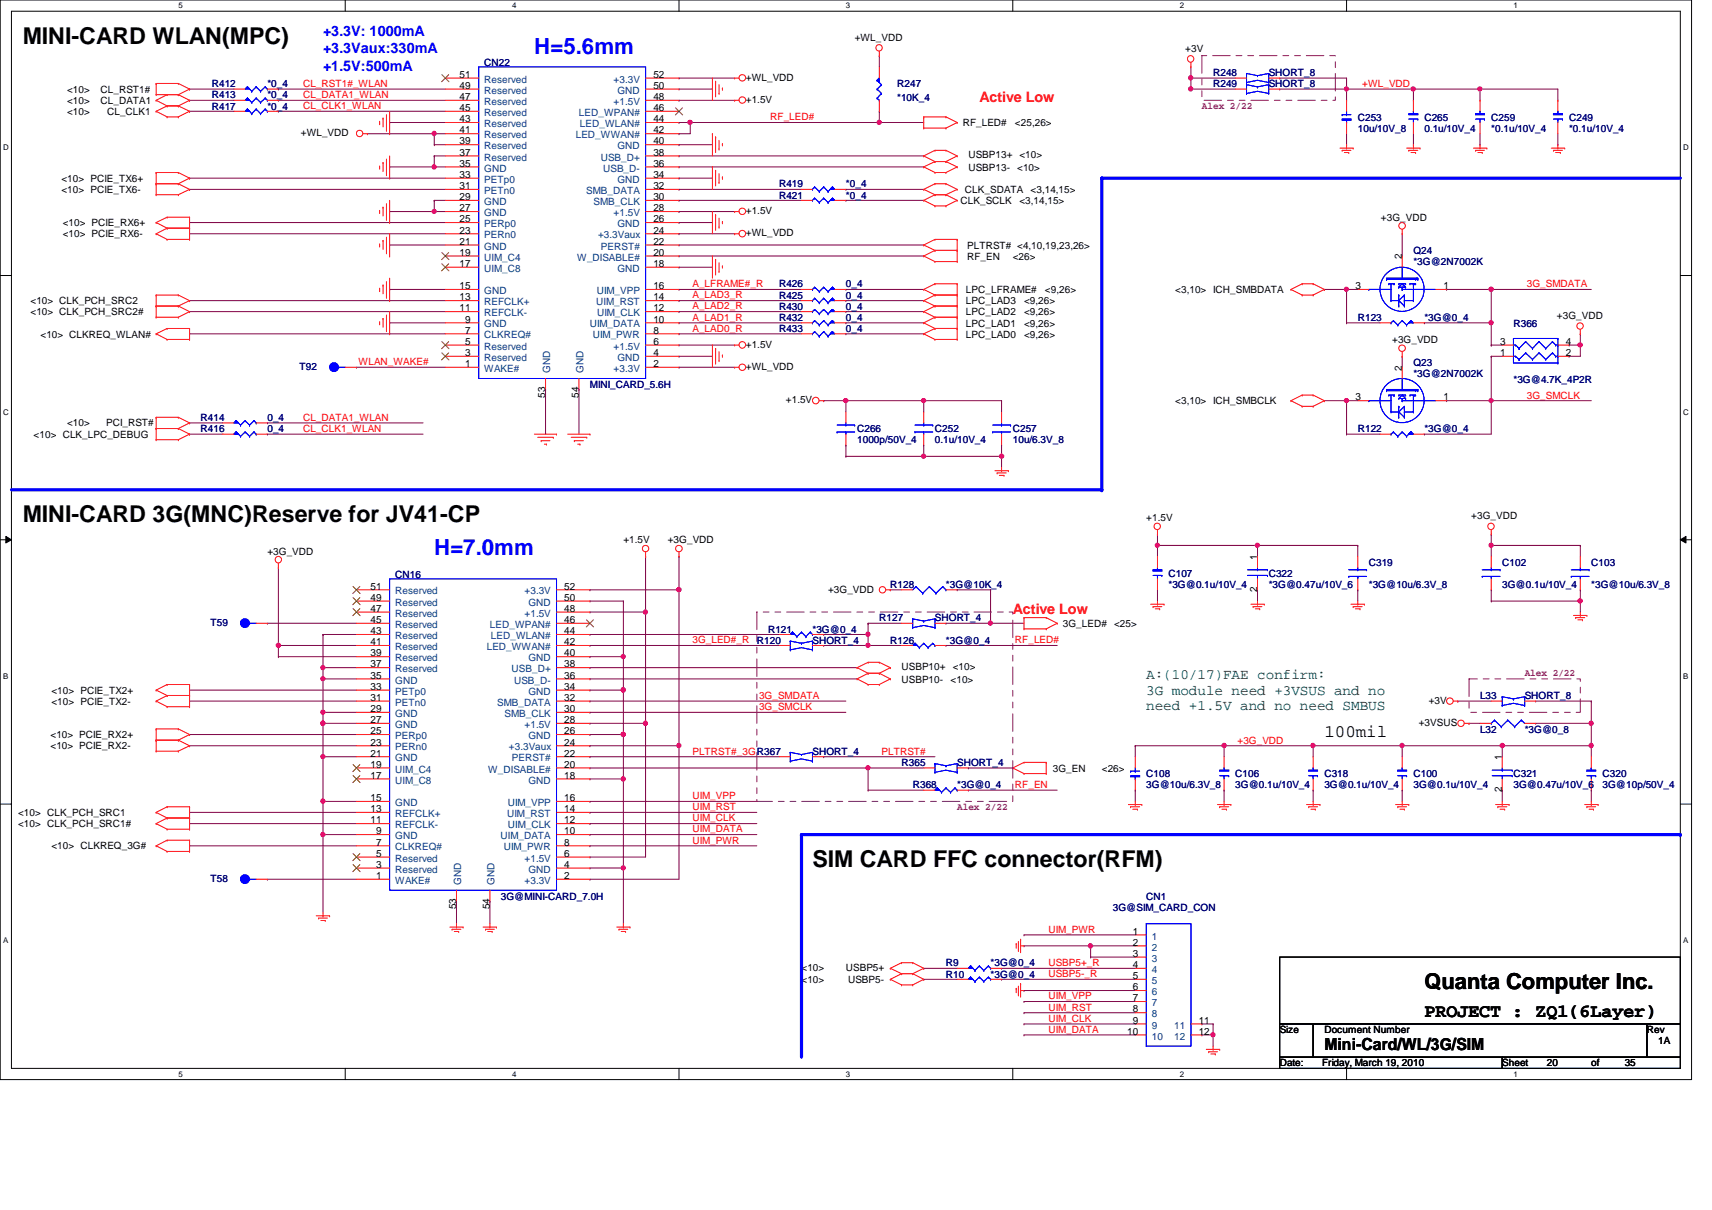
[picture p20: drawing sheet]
<svg xmlns="http://www.w3.org/2000/svg" width="297mm" height="210mm" viewBox="0 0 297 210" stroke-linecap="round" stroke-linejoin="round" font-family="sans-serif">
<defs><g id="words">
<g font-size="4">
<text x="3.9" y="7.6">MINI-CARD WLAN(MPC)</text>
<text x="3.9" y="90.6">MINI-CARD 3G(MNC)Reserve for JV41-CP</text>
<text x="141" y="150.5">SIM CARD FFC connector(RFM)</text>
</g>
<g font-size="3.9" fill="#00f">
<text x="92.7" y="9.4">H=5.6mm</text>
<text x="75.4" y="96.2">H=7.0mm</text>
</g>
<text font-size="3.8" x="247.1" y="171.5">Quanta Computer Inc.</text>
<text font-size="3.3" x="247.1" y="176.4">PROJECT : ZQ1(6Layer)</text>
<text font-size="3" x="229.8" y="127.9">100mil</text>
<text font-size="2.9" x="229.8" y="182.2">Mini-Card/WL/3G/SIM</text>
<g font-size="2.5" fill="#00f">
<text x="56" y="6.2">+3.3V: 1000mA</text>
<text x="56" y="9.2">+3.3Vaux:330mA</text>
<text x="56" y="12.2">+1.5V:500mA</text>
</g>
<g font-size="2.5" fill="#f00">
<text x="169.9" y="17.8">Active Low</text>
<text x="175.7" y="106.6">Active Low</text>
</g>
<g font-size="2.5" fill="#008000">
<text x="198.9" y="117.8">A:(10/17)FAE confirm:</text>
<text x="198.9" y="120.5">3G module need +3VSUS and no</text>
<text x="198.9" y="123.1">need +1.5V and no need SMBUS</text>
</g>
<g font-size="1.7" fill="#000080">
<text x="84" y="11.5">CN22</text>
<text x="36.7" y="17.1">R413</text>
<text x="36.7" y="15.2">R412</text>
<text x="46.4" y="17.1">*0_4</text>
<text x="46.4" y="15.2">*0_4</text>
<text x="155.7" y="15.2">R247</text>
<text x="155.7" y="17.4">*10K_4</text>
<text x="210.5" y="13.2">R248</text>
<text x="210.5" y="15.2">R249</text>
<text x="220.1" y="13.2">SHORT_8</text>
<text x="220.1" y="15.2">SHORT_8</text>
<text x="36.7" y="19">R417</text>
<text x="46.4" y="19">*0_4</text>
<text x="235.6" y="20.9">C253</text>
<text x="235.6" y="22.9">10u/10V_8</text>
<text x="247.1" y="20.9">C265</text>
<text x="247.1" y="22.9">0.1u/10V_4</text>
<text x="258.7" y="20.9">C259</text>
<text x="258.7" y="22.9">*0.1u/10V_4</text>
<text x="272.2" y="20.9">C249</text>
<text x="272.2" y="22.9">*0.1u/10V_4</text>
<text x="135.2" y="32.5">R419</text>
<text x="135.2" y="34.5">R421</text>
<text x="146.8" y="32.5">*0_4</text>
<text x="146.8" y="34.5">*0_4</text>
<text x="245.2" y="44.1">Q24</text>
<text x="245.2" y="46">*3G@2N7002K</text>
<text x="135.2" y="53.8">R430</text>
<text x="135.2" y="49.9">R426</text>
<text x="135.2" y="51.8">R425</text>
<text x="146.8" y="53.8">0_4</text>
<text x="146.8" y="49.9">0_4</text>
<text x="146.8" y="51.8">0_4</text>
<text x="135.2" y="55.7">R432</text>
<text x="135.2" y="57.6">R433</text>
<text x="146.8" y="55.7">0_4</text>
<text x="146.8" y="57.6">0_4</text>
<text x="235.6" y="55.7">R123</text>
<text x="247.1" y="55.7">*3G@0_4</text>
<text x="262.6" y="56.6">R366</text>
<text x="52" y="64.2">T92</text>
<text x="245.2" y="63.4">Q23</text>
<text x="245.2" y="65.3">*3G@2N7002K</text>
<text x="102.4" y="67.3">MINI_CARD_5.6H</text>
<text x="262.6" y="66.5">*3G@4.7K_4P2R</text>
<text x="34.8" y="73.1">R414</text>
<text x="34.8" y="75">R416</text>
<text x="46.4" y="73.1">0_4</text>
<text x="46.4" y="75">0_4</text>
<text x="148.7" y="75">C266</text>
<text x="148.7" y="76.9">1000p/50V_4</text>
<text x="162.2" y="75">C252</text>
<text x="162.2" y="76.9">0.1u/10V_4</text>
<text x="175.7" y="75">C257</text>
<text x="175.7" y="76.9">10u/6.3V_8</text>
<text x="235.6" y="75">R122</text>
<text x="247.1" y="75">*3G@0_4</text>
<text x="68.6" y="100.3">CN16</text>
<text x="202.7" y="100.1">C107</text>
<text x="220.1" y="100.1">C322</text>
<text x="237.5" y="98.1">C319</text>
<text x="260.6" y="98.1">C102</text>
<text x="276.1" y="98.1">C103</text>
<text x="152.6" y="107.8">R127</text>
<text x="154.5" y="102">R128</text>
<text x="162.2" y="107.8">SHORT_4</text>
<text x="164.1" y="102">*3G@10K_4</text>
<text x="202.7" y="102">*3G@0.1u/10V_4</text>
<text x="220.1" y="102">*3G@0.47u/10V_6</text>
<text x="237.5" y="102">*3G@10u/6.3V_8</text>
<text x="260.6" y="102">3G@0.1u/10V_4</text>
<text x="276.1" y="102">*3G@10u/6.3V_8</text>
<text x="36.5" y="108.6">T59</text>
<text x="131.3" y="111.7">R120</text>
<text x="133.3" y="109.7">R121</text>
<text x="141" y="111.7">SHORT_4</text>
<text x="141" y="109.7">*3G@0_4</text>
<text x="154.5" y="111.7">R126</text>
<text x="164.1" y="111.7">*3G@0_4</text>
<text x="256.8" y="121.3">L33</text>
<text x="264.5" y="121.3">SHORT_8</text>
<text x="131.3" y="131">R367</text>
<text x="141" y="131">SHORT_4</text>
<text x="256.8" y="127.1">L32</text>
<text x="264.5" y="127.1">*3G@0_8</text>
<text x="156.4" y="132.9">R365</text>
<text x="158.4" y="136.7">R368</text>
<text x="166.1" y="132.9">SHORT_4</text>
<text x="166.1" y="136.7">*3G@0_4</text>
<text x="198.9" y="134.8">C108</text>
<text x="198.9" y="136.7">3G@10u/6.3V_8</text>
<text x="214.3" y="134.8">C106</text>
<text x="214.3" y="136.7">3G@0.1u/10V_4</text>
<text x="229.8" y="134.8">C318</text>
<text x="229.8" y="136.7">3G@0.1u/10V_4</text>
<text x="245.2" y="134.8">C100</text>
<text x="245.2" y="136.7">3G@0.1u/10V_4</text>
<text x="262.6" y="134.8">C321</text>
<text x="262.6" y="136.7">3G@0.47u/10V_6</text>
<text x="278" y="134.8">C320</text>
<text x="278" y="136.7">3G@10p/50V_4</text>
<text x="36.5" y="153">T58</text>
<text x="86.9" y="156">3G@MINI-CARD_7.0H</text>
<text x="193.1" y="158">3G@SIM_CARD_CON</text>
<text x="198.9" y="156">CN1</text>
<text x="164.1" y="167.6">R9</text>
<text x="171.9" y="167.6">*3G@0_4</text>
<text x="164.1" y="169.6">R10</text>
<text x="171.9" y="169.6">*3G@0_4</text>
</g>
<g font-size="1.7">
<text x="148.3" y="7">+WL_VDD</text>
<text x="205.7" y="9">+3V</text>
<text x="11.6" y="16.1">&lt;10&gt;</text>
<text x="17.4" y="16.1">CL_RST1#</text>
<text x="79.8" y="13.5">51</text>
<text x="79.8" y="15.4">49</text>
<text x="79.8" y="17.4">47</text>
<text x="113.4" y="13.5">52</text>
<text x="113.4" y="15.4">50</text>
<text x="113.4" y="17.4">48</text>
<text x="129.4" y="17.8">+1.5V</text>
<text x="129.4" y="14">+WL_VDD</text>
<text x="11.6" y="18">&lt;10&gt;</text>
<text x="11.6" y="20">&lt;10&gt;</text>
<text x="17.4" y="18">CL_DATA1</text>
<text x="18.6" y="20">CL_CLK1</text>
<text x="52.2" y="23.6">+WL_VDD</text>
<text x="79.8" y="19.3">45</text>
<text x="79.8" y="21.2">43</text>
<text x="79.8" y="23.2">41</text>
<text x="113.4" y="19.3">46</text>
<text x="113.4" y="21.2">44</text>
<text x="113.4" y="23.2">42</text>
<text x="167" y="21.9">RF_LED#</text>
<text x="176.1" y="21.9">&lt;25,26&gt;</text>
<text x="79.8" y="25.1">39</text>
<text x="79.8" y="27">37</text>
<text x="79.8" y="28.9">35</text>
<text x="113.4" y="25.1">40</text>
<text x="113.4" y="27">38</text>
<text x="113.4" y="28.9">36</text>
<text x="168" y="29.6">USBP13-</text>
<text x="168" y="27.5">USBP13+ &lt;10&gt;</text>
<text x="176.5" y="29.6">&lt;10&gt;</text>
<text x="10.7" y="31.5">&lt;10&gt; PCIE_TX6+</text>
<text x="10.7" y="33.5">&lt;10&gt; PCIE_TX6-</text>
<text x="79.8" y="30.9">33</text>
<text x="79.8" y="32.8">31</text>
<text x="79.8" y="34.7">29</text>
<text x="113.4" y="30.9">34</text>
<text x="113.4" y="32.8">32</text>
<text x="113.4" y="34.7">30</text>
<text x="166.7" y="35.4">CLK_SCLK</text>
<text x="167.4" y="33.5">CLK_SDATA</text>
<text x="176.9" y="35.4">&lt;3,14,15&gt;</text>
<text x="178.8" y="33.5">&lt;3,14,15&gt;</text>
<text x="10.9" y="39.3">&lt;10&gt; PCIE_RX6+</text>
<text x="10.9" y="41.2">&lt;10&gt; PCIE_RX6-</text>
<text x="79.8" y="36.7">27</text>
<text x="79.8" y="38.6">25</text>
<text x="79.8" y="40.5">23</text>
<text x="113.4" y="36.7">28</text>
<text x="113.4" y="38.6">26</text>
<text x="113.4" y="40.5">24</text>
<text x="129.4" y="41">+WL_VDD</text>
<text x="129.4" y="37.1">+1.5V</text>
<text x="239.6" y="38.3">+3G_VDD</text>
<text x="79.8" y="42.5">21</text>
<text x="79.8" y="44.4">19</text>
<text x="79.8" y="46.3">17</text>
<text x="113.4" y="42.5">22</text>
<text x="113.4" y="44.4">20</text>
<text x="113.4" y="46.3">18</text>
<text x="167.8" y="43.1">PLTRST# &lt;4,10,19,23,26&gt;</text>
<text x="167.8" y="45">RF_EN</text>
<text x="175.7" y="45">&lt;26&gt;</text>
<text x="243.2" y="45" transform="rotate(-90 243.2 45)">2</text>
<text x="5.3" y="52.8">&lt;10&gt; CLK_PCH_SRC2</text>
<text x="79.8" y="50.2">15</text>
<text x="79.8" y="52.1">13</text>
<text x="113.4" y="50.2">16</text>
<text x="113.4" y="52.1">14</text>
<text x="167.6" y="50.8">LPC_LFRAME#</text>
<text x="167.6" y="52.8">LPC_LAD3</text>
<text x="177.7" y="52.8">&lt;9,26&gt;</text>
<text x="181.3" y="50.8">&lt;9,26&gt;</text>
<text x="203.9" y="50.8">&lt;3,10&gt; ICH_SMBDATA</text>
<text x="235.2" y="50.2">3</text>
<text x="250.4" y="50.2">1</text>
<text x="5.3" y="54.7">&lt;10&gt; CLK_PCH_SRC2#</text>
<text x="7" y="58.6">&lt;10&gt; CLKREQ_WLAN#</text>
<text x="79.8" y="54">11</text>
<text x="80.7" y="56">9</text>
<text x="80.7" y="57.9">7</text>
<text x="80.7" y="59.8">5</text>
<text x="113.4" y="59.8">6</text>
<text x="113.4" y="54">12</text>
<text x="113.4" y="56">10</text>
<text x="113.4" y="57.9">8</text>
<text x="167.6" y="54.7">LPC_LAD2</text>
<text x="167.6" y="56.6">LPC_LAD1</text>
<text x="167.6" y="58.6">LPC_LAD0</text>
<text x="177.7" y="54.7">&lt;9,26&gt;</text>
<text x="177.7" y="56.6">&lt;9,26&gt;</text>
<text x="177.7" y="58.6">&lt;9,26&gt;</text>
<text x="241.6" y="59.5">+3G_VDD</text>
<text x="260.3" y="59.8">3</text>
<text x="270.1" y="55.3">+3G_VDD</text>
<text x="271.6" y="59.8">4</text>
<text x="80.7" y="61.8">3</text>
<text x="80.7" y="63.7">1</text>
<text x="113.4" y="61.8">4</text>
<text x="113.4" y="63.7">2</text>
<text x="129.4" y="60.3">+1.5V</text>
<text x="129.4" y="64.2">+WL_VDD</text>
<text x="243.2" y="64.3" transform="rotate(-90 243.2 64.3)">2</text>
<text x="260.3" y="61.8">1</text>
<text x="271.6" y="61.8">2</text>
<text x="94.6" y="69" transform="rotate(-90 94.6 69)">53</text>
<text x="100.4" y="69" transform="rotate(-90 100.4 69)">54</text>
<text x="136.4" y="70">+1.5V</text>
<text x="203.9" y="70.1">&lt;3,10&gt; ICH_SMBCLK</text>
<text x="235.2" y="69.5">3</text>
<text x="250.4" y="69.5">1</text>
<text x="5.8" y="75.9">&lt;10&gt; CLK_LPC_DEBUG</text>
<text x="11.6" y="73.8">&lt;10&gt;</text>
<text x="18.4" y="73.8">PCI_RST#</text>
<text x="108.2" y="94.3">+1.5V</text>
<text x="115.9" y="94.3">+3G_VDD</text>
<text x="198.9" y="90.4">+1.5V</text>
<text x="255.3" y="90">+3G_VDD</text>
<text x="46.4" y="96.2">+3G_VDD</text>
<text x="218.1" y="97.1" transform="rotate(-90 218.1 97.1)">1</text>
<text x="64.3" y="102.3">51</text>
<text x="64.3" y="104.2">49</text>
<text x="64.3" y="106.1">47</text>
<text x="97.9" y="102.3">52</text>
<text x="97.9" y="104.2">50</text>
<text x="97.9" y="106.1">48</text>
<text x="143.7" y="102.8">+3G_VDD</text>
<text x="218.1" y="102.7" transform="rotate(-90 218.1 102.7)">2</text>
<text x="64.3" y="108.1">45</text>
<text x="64.3" y="110">43</text>
<text x="64.3" y="111.9">41</text>
<text x="64.3" y="113.9">39</text>
<text x="97.9" y="108.1">46</text>
<text x="97.9" y="110">44</text>
<text x="97.9" y="111.9">42</text>
<text x="97.9" y="113.9">40</text>
<text x="184.4" y="108.8">3G_LED#</text>
<text x="193.3" y="108.8">&lt;25&gt;</text>
<text x="64.3" y="115.8">37</text>
<text x="64.3" y="117.7">35</text>
<text x="64.3" y="119.7">33</text>
<text x="97.9" y="115.8">38</text>
<text x="97.9" y="117.7">36</text>
<text x="97.9" y="119.7">34</text>
<text x="156.4" y="118.4">USBP10-</text>
<text x="156.4" y="116.3">USBP10+</text>
<text x="164.9" y="118.4">&lt;10&gt;</text>
<text x="165.3" y="116.3">&lt;10&gt;</text>
<text x="8.9" y="122.3">&lt;10&gt; PCIE_TX2-</text>
<text x="8.9" y="120.4">&lt;10&gt; PCIE_TX2+</text>
<text x="64.3" y="121.6">31</text>
<text x="64.3" y="123.5">29</text>
<text x="64.3" y="125.4">27</text>
<text x="97.9" y="121.6">32</text>
<text x="97.9" y="123.5">30</text>
<text x="97.9" y="125.4">28</text>
<text x="246.2" y="125.9">+3VSUS</text>
<text x="247.9" y="122.1">+3V</text>
<text x="8.8" y="130">&lt;10&gt; PCIE_RX2-</text>
<text x="8.8" y="128.1">&lt;10&gt; PCIE_RX2+</text>
<text x="64.3" y="127.4">25</text>
<text x="64.3" y="129.3">23</text>
<text x="64.3" y="131.2">21</text>
<text x="97.9" y="127.4">26</text>
<text x="97.9" y="129.3">24</text>
<text x="97.9" y="131.2">22</text>
<text x="260.6" y="131.9" transform="rotate(-90 260.6 131.9)">1</text>
<text x="64.3" y="133.2">19</text>
<text x="64.3" y="135.1">17</text>
<text x="97.9" y="133.2">20</text>
<text x="97.9" y="135.1">18</text>
<text x="182.7" y="133.9">3G_EN</text>
<text x="191.2" y="133.9">&lt;26&gt;</text>
<text x="260.6" y="137.5" transform="rotate(-90 260.6 137.5)">2</text>
<text x="3.1" y="141.6">&lt;10&gt; CLK_PCH_SRC1</text>
<text x="3.1" y="143.5">&lt;10&gt; CLK_PCH_SRC1#</text>
<text x="64.3" y="139">15</text>
<text x="64.3" y="140.9">13</text>
<text x="64.3" y="142.8">11</text>
<text x="97.9" y="139">16</text>
<text x="97.9" y="140.9">14</text>
<text x="97.9" y="142.8">12</text>
<text x="8.9" y="147.4">&lt;10&gt; CLKREQ_3G#</text>
<text x="65.3" y="144.7">9</text>
<text x="65.3" y="146.7">7</text>
<text x="65.3" y="148.6">5</text>
<text x="97.9" y="148.6">6</text>
<text x="97.9" y="144.7">10</text>
<text x="97.9" y="146.7">8</text>
<text x="65.3" y="150.5">3</text>
<text x="65.3" y="152.5">1</text>
<text x="97.9" y="150.5">4</text>
<text x="97.9" y="152.5">2</text>
<text x="79.2" y="157.7" transform="rotate(-90 79.2 157.7)">53</text>
<text x="85" y="157.7" transform="rotate(-90 85 157.7)">54</text>
<text x="196.6" y="162.1">1</text>
<text x="196.6" y="164">2</text>
<text x="196.6" y="166">3</text>
<text x="196.6" y="167.9">4</text>
<text x="139.1" y="170.5">&lt;10&gt;</text>
<text x="139.1" y="168.4">&lt;10&gt;</text>
<text x="146.8" y="168.4">USBP5+</text>
<text x="147.1" y="170.5">USBP5-</text>
<text x="196.6" y="169.8">5</text>
<text x="196.6" y="171.8">6</text>
<text x="196.6" y="173.7">7</text>
<text x="195.6" y="179.5">10</text>
<text x="196.6" y="175.6">8</text>
<text x="196.6" y="177.6">9</text>
<text x="208" y="177.6">11</text>
<text x="208" y="179.5">12</text>
<text x="222" y="179.2">Size</text>
<text x="229.8" y="179.2">Document Number</text>
<text x="285.7" y="179.2">Rev</text>
<text x="222" y="185">Date:</text>
<text x="229.4" y="185">Friday, March 19, 2010</text>
<text x="260.6" y="185">Sheet</text>
<text x="268.4" y="185">20</text>
<text x="276.1" y="185">of</text>
<text x="281.9" y="185">35</text>
<text x="287.7" y="181.1">1A</text>
</g>
<g font-size="1.7" fill="#f00">
<text x="52.6" y="15.1">CL_RST1#_WLAN</text>
<text x="52.6" y="17">CL_DATA1_WLAN</text>
<text x="236.3" y="15.1">+WL_VDD</text>
<text x="52.6" y="18.9">CL_CLK1_WLAN</text>
<text x="133.6" y="20.9">RF_LED#</text>
<text x="120.1" y="51.8">A_LAD3_R</text>
<text x="120.1" y="49.8">A_LFRAME#_R</text>
<text x="120.1" y="53.7">A_LAD2_R</text>
<text x="264.9" y="49.8">3G_SMDATA</text>
<text x="120.1" y="57.5">A_LAD0_R</text>
<text x="120.1" y="55.6">A_LAD1_R</text>
<text x="62.2" y="63.3">WLAN_WAKE#</text>
<text x="264.9" y="69.1">3G_SMCLK</text>
<text x="52.6" y="74.9">CL_CLK1_WLAN</text>
<text x="52.6" y="73">CL_DATA1_WLAN</text>
<text x="120.1" y="111.6">3G_LED#_R</text>
<text x="176.1" y="111.6">RF_LED#</text>
<text x="131.7" y="123.2">3G_SMCLK</text>
<text x="131.7" y="121.2">3G_SMDATA</text>
<text x="120.1" y="130.9">PLTRST#_3G</text>
<text x="152.9" y="130.9">PLTRST#</text>
<text x="214.7" y="129">+3G_VDD</text>
<text x="176.1" y="136.7">RF_EN</text>
<text x="120.1" y="142.5">UIM_CLK</text>
<text x="120.1" y="140.5">UIM_RST</text>
<text x="120.1" y="138.6">UIM_VPP</text>
<text x="120.1" y="146.3">UIM_PWR</text>
<text x="120.1" y="144.4">UIM_DATA</text>
<text x="181.9" y="161.8">UIM_PWR</text>
<text x="181.9" y="167.6">USBP5+_R</text>
<text x="181.9" y="173.4">UIM_VPP</text>
<text x="181.9" y="169.5">USBP5-_R</text>
<text x="181.9" y="177.2">UIM_CLK</text>
<text x="181.9" y="179.2">UIM_DATA</text>
<text x="181.9" y="175.3">UIM_RST</text>
</g>
<g font-size="1.7" fill="#004080">
<text x="84" y="14.4">Reserved</text>
<text x="84" y="16.3">Reserved</text>
<text x="106.5" y="14.4">+3.3V</text>
<text x="107.1" y="16.3">GND</text>
<text x="84" y="18.2">Reserved</text>
<text x="84" y="20.1">Reserved</text>
<text x="84" y="22.1">Reserved</text>
<text x="100.5" y="20.1">LED_WPAN#</text>
<text x="100.6" y="22.1">LED_WLAN#</text>
<text x="106.5" y="18.2">+1.5V</text>
<text x="84" y="24">Reserved</text>
<text x="84" y="25.9">Reserved</text>
<text x="84" y="27.9">Reserved</text>
<text x="84" y="29.8">GND</text>
<text x="99.9" y="24">LED_WWAN#</text>
<text x="104.2" y="27.9">USB_D+</text>
<text x="104.6" y="29.8">USB_D-</text>
<text x="107.1" y="25.9">GND</text>
<text x="84" y="31.7">PETp0</text>
<text x="84" y="33.7">PETn0</text>
<text x="84" y="35.6">GND</text>
<text x="101.7" y="33.7">SMB_DATA</text>
<text x="103" y="35.6">SMB_CLK</text>
<text x="107.1" y="31.7">GND</text>
<text x="84" y="37.5">GND</text>
<text x="84" y="39.4">PERp0</text>
<text x="84" y="41.4">PERn0</text>
<text x="103.8" y="41.4">+3.3Vaux</text>
<text x="106.5" y="37.5">+1.5V</text>
<text x="107.1" y="39.4">GND</text>
<text x="84" y="43.3">GND</text>
<text x="84" y="45.2">UIM_C4</text>
<text x="84" y="47.2">UIM_C8</text>
<text x="100.2" y="45.2">W_DISABLE#</text>
<text x="104.3" y="43.3">PERST#</text>
<text x="107.1" y="47.2">GND</text>
<text x="84" y="51">GND</text>
<text x="84" y="53">REFCLK+</text>
<text x="103.5" y="53">UIM_RST</text>
<text x="103.5" y="51">UIM_VPP</text>
<text x="84" y="54.9">REFCLK-</text>
<text x="84" y="56.8">GND</text>
<text x="84" y="58.7">CLKREQ#</text>
<text x="102.3" y="56.8">UIM_DATA</text>
<text x="102.9" y="58.7">UIM_PWR</text>
<text x="103.6" y="54.9">UIM_CLK</text>
<text x="84" y="60.7">Reserved</text>
<text x="84" y="62.6">Reserved</text>
<text x="84" y="64.5">WAKE#</text>
<text x="95.5" y="64.7" transform="rotate(-90 95.5 64.7)">GND</text>
<text x="101.3" y="64.7" transform="rotate(-90 101.3 64.7)">GND</text>
<text x="106.5" y="60.7">+1.5V</text>
<text x="106.5" y="64.5">+3.3V</text>
<text x="107.1" y="62.6">GND</text>
<text x="68.6" y="103.1">Reserved</text>
<text x="68.6" y="105.1">Reserved</text>
<text x="68.6" y="107">Reserved</text>
<text x="91" y="103.1">+3.3V</text>
<text x="91" y="107">+1.5V</text>
<text x="91.7" y="105.1">GND</text>
<text x="68.6" y="108.9">Reserved</text>
<text x="68.6" y="110.9">Reserved</text>
<text x="68.6" y="112.8">Reserved</text>
<text x="84.5" y="112.8">LED_WWAN#</text>
<text x="85" y="108.9">LED_WPAN#</text>
<text x="85.2" y="110.9">LED_WLAN#</text>
<text x="68.6" y="114.7">Reserved</text>
<text x="68.6" y="116.6">Reserved</text>
<text x="68.6" y="118.6">GND</text>
<text x="88.8" y="116.6">USB_D+</text>
<text x="89.2" y="118.6">USB_D-</text>
<text x="91.7" y="114.7">GND</text>
<text x="68.6" y="120.5">PETp0</text>
<text x="68.6" y="122.4">PETn0</text>
<text x="68.6" y="124.4">GND</text>
<text x="86.3" y="122.4">SMB_DATA</text>
<text x="87.5" y="124.4">SMB_CLK</text>
<text x="91.7" y="120.5">GND</text>
<text x="68.6" y="126.3">GND</text>
<text x="68.6" y="128.2">PERp0</text>
<text x="68.6" y="130.2">PERn0</text>
<text x="88.3" y="130.2">+3.3Vaux</text>
<text x="91" y="126.3">+1.5V</text>
<text x="91.7" y="128.2">GND</text>
<text x="68.6" y="132.1">GND</text>
<text x="68.6" y="134">UIM_C4</text>
<text x="68.6" y="135.9">UIM_C8</text>
<text x="84.7" y="134">W_DISABLE#</text>
<text x="88.8" y="132.1">PERST#</text>
<text x="91.7" y="135.9">GND</text>
<text x="68.6" y="139.8">GND</text>
<text x="68.6" y="141.7">REFCLK+</text>
<text x="68.6" y="143.7">REFCLK-</text>
<text x="88" y="141.7">UIM_RST</text>
<text x="88.1" y="139.8">UIM_VPP</text>
<text x="88.1" y="143.7">UIM_CLK</text>
<text x="68.6" y="145.6">GND</text>
<text x="68.6" y="147.5">CLKREQ#</text>
<text x="68.6" y="149.5">Reserved</text>
<text x="86.9" y="145.6">UIM_DATA</text>
<text x="87.4" y="147.5">UIM_PWR</text>
<text x="91" y="149.5">+1.5V</text>
<text x="68.6" y="151.4">Reserved</text>
<text x="68.6" y="153.3">WAKE#</text>
<text x="80" y="153.5" transform="rotate(-90 80 153.5)">GND</text>
<text x="85.8" y="153.5" transform="rotate(-90 85.8 153.5)">GND</text>
<text x="91" y="153.3">+3.3V</text>
<text x="91.7" y="151.4">GND</text>
<text x="199.9" y="163">1</text>
<text x="199.9" y="164.9">2</text>
<text x="199.9" y="166.8">3</text>
<text x="199.9" y="168.8">4</text>
<text x="199.9" y="170.7">5</text>
<text x="199.9" y="172.6">6</text>
<text x="199.9" y="174.5">7</text>
<text x="199.9" y="176.5">8</text>
<text x="199.9" y="178.4">9</text>
<text x="203.7" y="178.4">11</text>
<text x="199.9" y="180.3">10</text>
<text x="203.7" y="180.3">12</text>
</g>
<g font-size="1.7" fill="#800080">
<text x="208.5" y="18.9">Alex 2/22</text>
<text x="264.5" y="117.3">Alex 2/22</text>
<text x="166.1" y="140.5">Alex 2/22</text>
</g>
<g font-size="1.4">
<text x="30.9" y="1.4">5</text>
<text x="88.9" y="1.4">4</text>
<text x="146.8" y="1.4">3</text>
<text x="204.7" y="1.4">2</text>
<text x="262.6" y="1.4">1</text>
<text x=".5" y="26.1">D</text>
<text x="292.1" y="26.1">D</text>
<text x=".5" y="71.9">C</text>
<text x="292.1" y="71.9">C</text>
<text x=".5" y="117.8">B</text>
<text x="292.1" y="117.8">B</text>
<text x=".5" y="163.6">A</text>
<text x="292.1" y="163.6">A</text>
<text x="30.9" y="186.8">5</text>
<text x="88.9" y="186.8">4</text>
<text x="146.8" y="186.8">3</text>
<text x="204.7" y="186.8">2</text>
<text x="262.6" y="186.8">1</text>
</g>
</g></defs>
<path d="M0 0h293.5v187.3h-293.5zM2 1.9h289.5v183.4h-289.5z" fill="none" stroke="#000" stroke-width=".17"/>
<g fill="#fff">
<path d="M30.9 .2h.8v1.5h-.8z"/>
<path d="M30.9 185.5h.8v1.6h-.8z"/>
</g>
<path d="M59.9 0v1.9M59.9 185.3v2" fill="none" stroke="#000" stroke-width=".17"/>
<g fill="#fff">
<path d="M88.9 .2h.7v1.5h-.7z"/>
<path d="M88.9 185.5h.7v1.6h-.7z"/>
</g>
<path d="M117.8 0v1.9M117.8 185.3v2" fill="none" stroke="#000" stroke-width=".17"/>
<g fill="#fff">
<path d="M146.8 .2h.7v1.5h-.7z"/>
<path d="M146.8 185.5h.7v1.6h-.7z"/>
</g>
<path d="M175.7 0v1.9M175.7 185.3v2" fill="none" stroke="#000" stroke-width=".17"/>
<g fill="#fff">
<path d="M204.7 .2h.7v1.5h-.7z"/>
<path d="M204.7 185.5h.7v1.6h-.7z"/>
</g>
<path d="M233.6 0v1.9M233.6 185.3v2" fill="none" stroke="#000" stroke-width=".17"/>
<g fill="#fff">
<path d="M262.6 .2h.8v1.5h-.8z"/>
<path d="M262.6 185.5h.8v1.6h-.8z"/>
<path d="M.5 24.8h1v1.6h-1z"/>
<path d="M292.1 24.8h.9v1.6h-.9z"/>
<path d="M.5 70.7h1v1.5h-1z"/>
<path d="M292.1 70.7h.9v1.5h-.9z"/>
</g>
<path d="M0 47.8h2M291.5 47.8h2" fill="none" stroke="#000" stroke-width=".17"/>
<g fill="#fff">
<path d="M.5 116.5h.9v1.6h-.9z"/>
<path d="M292.1 116.5h.8v1.6h-.8z"/>
</g>
<path d="M0 93.6h2M1 93l1 .6-1 .6zM291.5 93.6l1-.6v1.2zM291.5 93.6h2" fill="none" stroke="#000" stroke-width=".17"/>
<path d="M1 93l1 .6-1 .6zM291.5 93.6l1-.6v1.2z" fill="#000"/>
<g fill="#fff">
<path d="M.5 162.4h.9v1.5h-.9z"/>
<path d="M292.1 162.4h.8v1.5h-.8z"/>
</g>
<path d="M0 139.5h2M291.5 139.5h2" fill="none" stroke="#000" stroke-width=".17"/>
<path d="M102.4 102.3h.1M102.4 102.3h15.4M56 139h.1M56 139v5.8M102.4 148.7h.1M102.4 148.7h9.6" fill="none" stroke="#800040" stroke-width=".17"/>
<circle cx="56" cy="139" r=".38" fill="#f0f"/>
<circle cx="56" cy="139" r=".38" fill="none" stroke="#f0f" stroke-width=".17"/>
<path d="M102.4 129.4h.1M102.4 125.5h.1M102.4 129.4h15.4M102.4 125.5h9.6M117.8 129.4h.1M117.8 129.4v23.1" fill="none" stroke="#800040" stroke-width=".17"/>
<circle cx="117.8" cy="129.3" r=".38" fill="#f0f"/>
<circle cx="117.8" cy="129.3" r=".38" fill="none" stroke="#f0f" stroke-width=".17"/>
<path d="M108.2 119.7h.1M108.2 119.7v7.7" fill="none" stroke="#800040" stroke-width=".17"/>
<circle cx="108.1" cy="127.4" r=".37" fill="#f0f"/>
<circle cx="108.1" cy="127.4" r=".37" fill="none" stroke="#f0f" stroke-width=".17"/>
<circle cx="108.1" cy="119.7" r=".38" fill="#f0f"/>
<circle cx="108.1" cy="119.7" r=".38" fill="none" stroke="#f0f" stroke-width=".17"/>
<path d="M56 131.3h.1M56 131.3v7.7" fill="none" stroke="#800040" stroke-width=".17"/>
<circle cx="56" cy="131.2" r=".37" fill="#f0f"/>
<circle cx="56" cy="131.2" r=".37" fill="none" stroke="#f0f" stroke-width=".17"/>
<path d="M108.2 127.4h.1M108.2 127.4v7.7" fill="none" stroke="#800040" stroke-width=".17"/>
<circle cx="108.1" cy="127.4" r=".37" fill="#f0f"/>
<circle cx="108.1" cy="127.4" r=".37" fill="none" stroke="#f0f" stroke-width=".17"/>
<g fill="none" stroke="#800040" stroke-width=".17">
<path d="M102.4 119.7h.1M102.4 104.3h.1M102.4 113.9h.1M102.4 119.7h5.8M102.4 104.3h5.8M102.4 113.9h5.8M56 123.6h.1M56 131.3h.1M56 139h.1M56 123.6h5.8M56 131.3h5.8M56 139h5.8"/>
<path d="M56 123.6v1.9M102.4 127.4h.1M102.4 127.4h5.8M102.4 152.5h.1M102.4 152.5h15.4"/>
</g>
<circle cx="56" cy="125.5" r=".38" fill="#f0f"/>
<circle cx="56" cy="125.5" r=".38" fill="none" stroke="#f0f" stroke-width=".17"/>
<circle cx="56" cy="123.5" r=".37" fill="#f0f"/>
<circle cx="56" cy="123.5" r=".37" fill="none" stroke="#f0f" stroke-width=".17"/>
<path d="M56 144.8h.1M56 144.8v13.5" fill="none" stroke="#800040" stroke-width=".17"/>
<circle cx="56" cy="144.8" r=".38" fill="#f0f"/>
<circle cx="56" cy="144.8" r=".38" fill="none" stroke="#f0f" stroke-width=".17"/>
<path d="M56 125.5h.1M56 125.5h5.8M102.4 135.1h.1M102.4 135.1h5.8M56 144.8h.1M56 144.8h5.8M108.2 150.6h.1M108.2 150.6v9.6" fill="none" stroke="#800040" stroke-width=".17"/>
<circle cx="108.1" cy="150.6" r=".37" fill="#f0f"/>
<circle cx="108.1" cy="150.6" r=".37" fill="none" stroke="#f0f" stroke-width=".17"/>
<path d="M56 117.8h.1M56 117.8v5.8" fill="none" stroke="#800040" stroke-width=".17"/>
<circle cx="56" cy="117.7" r=".37" fill="#f0f"/>
<circle cx="56" cy="117.7" r=".37" fill="none" stroke="#f0f" stroke-width=".17"/>
<path d="M56 117.8h.1M56 117.8h5.8M108.2 113.9h.1M108.2 113.9v5.8" fill="none" stroke="#800040" stroke-width=".17"/>
<circle cx="108.1" cy="119.7" r=".38" fill="#f0f"/>
<circle cx="108.1" cy="119.7" r=".38" fill="none" stroke="#f0f" stroke-width=".17"/>
<circle cx="108.1" cy="113.9" r=".37" fill="#f0f"/>
<circle cx="108.1" cy="113.9" r=".37" fill="none" stroke="#f0f" stroke-width=".17"/>
<path d="M56 125.5h.1M56 125.5v5.8" fill="none" stroke="#800040" stroke-width=".17"/>
<circle cx="56" cy="125.5" r=".38" fill="#f0f"/>
<circle cx="56" cy="125.5" r=".38" fill="none" stroke="#f0f" stroke-width=".17"/>
<path d="M112 96.5h.1M112 96.5v9.7M108.2 104.3h.1M108.2 104.3v9.6M112 125.5h.1M112 125.5v23.2M102.4 150.6h.1M102.4 150.6h5.8" fill="none" stroke="#800040" stroke-width=".17"/>
<circle cx="112" cy="125.5" r=".38" fill="#f0f"/>
<circle cx="112" cy="125.5" r=".38" fill="none" stroke="#f0f" stroke-width=".17"/>
<path d="M117.8 96.5h.1M117.8 96.5v5.8" fill="none" stroke="#800040" stroke-width=".17"/>
<circle cx="117.8" cy="102.3" r=".37" fill="#f0f"/>
<circle cx="117.8" cy="102.3" r=".37" fill="none" stroke="#f0f" stroke-width=".17"/>
<path d="M102.4 106.2h.1M102.4 106.2h9.6M112 106.2h.1M112 106.2v19.3" fill="none" stroke="#800040" stroke-width=".17"/>
<circle cx="112" cy="106.2" r=".38" fill="#f0f"/>
<circle cx="112" cy="106.2" r=".38" fill="none" stroke="#f0f" stroke-width=".17"/>
<path d="M48.3 112h.1M48.3 112h13.5M102.4 131.3h.1M102.4 131.3h32.8M150.6 133.2h.1M150.6 133.2h9.7" fill="none" stroke="#800040" stroke-width=".17"/>
<circle cx="150.6" cy="133.2" r=".37" fill="#f0f"/>
<circle cx="150.6" cy="133.2" r=".37" fill="none" stroke="#f0f" stroke-width=".17"/>
<path d="M56 115.8h.1M56 115.8h5.8M102.4 142.9h.1M102.4 142.9h28.9" fill="none" stroke="#800040" stroke-width=".17"/>
<circle cx="56" cy="115.8" r=".38" fill="#f0f"/>
<circle cx="56" cy="115.8" r=".38" fill="none" stroke="#f0f" stroke-width=".17"/>
<path d="M108.2 135.1h.1M108.2 135.1v15.5" fill="none" stroke="#800040" stroke-width=".17"/>
<circle cx="108.1" cy="135.1" r=".38" fill="#f0f"/>
<circle cx="108.1" cy="135.1" r=".38" fill="none" stroke="#f0f" stroke-width=".17"/>
<path d="M48.3 98.5h.1M48.3 98.5v15.4M48.3 113.9h.1M48.3 112h.1M48.3 113.9h13.5M102.4 146.7h.1M102.4 144.8h.1M102.4 146.7h28.9M102.4 144.8h28.9" fill="none" stroke="#800040" stroke-width=".17"/>
<circle cx="48.3" cy="111.9" r=".37" fill="#f0f"/>
<circle cx="48.3" cy="111.9" r=".37" fill="none" stroke="#f0f" stroke-width=".17"/>
<g fill="none" stroke="#800040" stroke-width=".17">
<path d="M75.3 36.7h.1M75.3 36.7h2M117.8 38.6h.1M117.8 30.9h.1M117.8 25.1h.1M117.8 38.6h5.8M117.8 30.9h5.8M117.8 25.1h5.8M56 110.1h.1M56 115.8h.1M56 110.1h5.8M56 110.1v7.7"/>
<path d="M102.4 140.9h.1M102.4 140.9h28.9"/>
</g>
<circle cx="75.3" cy="36.7" r=".37" fill="#f0f"/>
<circle cx="75.3" cy="36.7" r=".37" fill="none" stroke="#f0f" stroke-width=".17"/>
<g fill="none" stroke="#800040" stroke-width=".17">
<path d="M117.8 15.5h.1M117.8 15.5h5.8M32.9 38.6h.1M32.9 30.9h.1M32.9 32.9h.1M32.9 38.6h44.4M32.9 30.9h44.4M32.9 32.9h44.4M75.3 29h.1M75.3 29h2M117.8 36.7h.1M117.8 36.7h9.7"/>
<path d="M32.9 40.6h.1M32.9 40.6h44.4M67.6 42.5h.1M67.6 42.5h9.7M117.8 42.5h.1M117.8 59.9h.1M117.8 40.6h.1M117.8 42.5h42.5M117.8 40.6h9.7M117.8 59.9h9.7M117.8 61.8h.1M117.8 61.8h5.8"/>
</g>
<circle cx="75.3" cy="29" r=".38" fill="#f0f"/>
<circle cx="75.3" cy="29" r=".38" fill="none" stroke="#f0f" stroke-width=".17"/>
<g fill="none" stroke="#800040" stroke-width=".17">
<path d="M117.8 17.4h.1M117.8 13.5h.1M117.8 17.4h9.7M117.8 13.5h9.7M67.6 21.3h.1M67.6 21.3h9.7M75.3 34.8h.1M75.3 23.2h.1M75.3 34.8h2M75.3 23.2h2M117.8 27.1h.1M117.8 29h.1"/>
<path d="M117.8 27.1h42.5M117.8 29h42.5M67.6 50.2h.1M67.6 56h.1M67.6 50.2h9.7M67.6 56h9.7M117.8 44.4h.1M117.8 46.4h.1M117.8 44.4h42.5M117.8 46.4h5.8M61.8 63.7h.1M61.8 63.7h15.5"/>
<path d="M117.8 63.7h.1M117.8 63.7h9.7"/>
</g>
<circle cx="75.3" cy="23.2" r=".38" fill="#f0f"/>
<circle cx="75.3" cy="23.2" r=".38" fill="none" stroke="#f0f" stroke-width=".17"/>
<path d="M152.6 19.3h.1M152.6 19.3v2M63.8 23.2h.1M63.8 23.2h11.5M75.3 23.2h.1M75.3 25.1h.1M75.3 23.2v1.9M75.3 25.1h2M152.6 21.3h.1M152.6 21.3h7.7M32.9 57.9h.1M32.9 57.9h44.4" fill="none" stroke="#800040" stroke-width=".17"/>
<circle cx="152.5" cy="21.2" r=".37" fill="#f0f"/>
<circle cx="152.5" cy="21.2" r=".37" fill="none" stroke="#f0f" stroke-width=".17"/>
<g fill="none" stroke="#800040" stroke-width=".17">
<path d="M154.5 102.3h.1M154.5 102.3h1.9M171.9 108.1h.1M171.9 102.3h.1M171.9 108.1h5.8M171.9 102.3v5.8M102.4 133.2h.1M102.4 133.2h48.2M150.6 137.1h.1M150.6 133.2h.1M150.6 137.1h9.7M150.6 133.2v3.9"/>
<path d="M168 133.2h.1M168 137.1h.1M168 133.2h7.7M168 137.1h15.4M32.9 140.9h.1M32.9 142.9h.1M32.9 140.9h28.9M32.9 142.9h28.9"/>
</g>
<circle cx="171.8" cy="108.1" r=".37" fill="#f0f"/>
<circle cx="171.8" cy="108.1" r=".37" fill="none" stroke="#f0f" stroke-width=".17"/>
<g fill="none" stroke="#800040" stroke-width=".17">
<path d="M117.8 21.3h.1M117.8 23.2h.1M117.8 21.3h2M119.8 21.3h.1M119.8 21.3v1.9h-2M46.4 108.1h.1M46.4 108.1h15.4M142.9 110.1h.1M142.9 110.1h7.7M150.6 110.1h.1M150.6 108.1h.1M150.6 112h.1"/>
<path d="M150.6 110.1v1.9M150.6 108.1h5.8M150.6 112h5.8M164.1 112h.1M164.1 112h19.3M46.4 152.5h.1M46.4 152.5h15.4"/>
</g>
<circle cx="150.6" cy="110" r=".38" fill="#f0f"/>
<circle cx="150.6" cy="110" r=".38" fill="none" stroke="#f0f" stroke-width=".17"/>
<path d="M102.4 110.1h.1M102.4 110.1h32.8M142.9 112h.1M142.9 112h7.7M150.6 108.1h.1M150.6 108.1v2" fill="none" stroke="#800040" stroke-width=".17"/>
<circle cx="150.6" cy="111.9" r=".37" fill="#f0f"/>
<circle cx="150.6" cy="111.9" r=".37" fill="none" stroke="#f0f" stroke-width=".17"/>
<path d="M258.7 104.3h.1M258.7 104.3h15.5" fill="none" stroke="#800040" stroke-width=".17"/>
<circle cx="274.2" cy="104.2" r=".37" fill="#f0f"/>
<circle cx="274.2" cy="104.2" r=".37" fill="none" stroke="#f0f" stroke-width=".17"/>
<path d="M258.7 92.7h.1M258.7 94.6h.1M258.7 92.7v3.8M258.7 94.6h15.5M274.2 94.6h.1M274.2 94.6v1.9M258.7 102.3h.1M258.7 102.3v2M274.2 102.3h.1M274.2 104.3h.1M274.2 102.3v3.9" fill="none" stroke="#800040" stroke-width=".17"/>
<circle cx="258.7" cy="94.6" r=".37" fill="#f0f"/>
<circle cx="258.7" cy="94.6" r=".37" fill="none" stroke="#f0f" stroke-width=".17"/>
<g fill="none" stroke="#800040" stroke-width=".17">
<path d="M233.6 17.4h.1M233.6 15.5v1.9M67.6 29h.1M67.6 36.7h.1M75.3 27.1h.1M75.3 34.8h.1M75.3 27.1h2M75.3 27.1v1.9h-7.7M75.3 34.8v1.9h-7.7M94.7 67.6h.1M94.7 67.6v7.7M100.5 67.6h.1"/>
<path d="M100.5 67.6v7.7M146.8 79.2h.1M146.8 79.2h27M160.3 79.2h.1M173.8 77.2h.1M173.8 79.2h.1M173.8 69.5h.1M173.8 69.5v2M173.8 77.2v3.9M102.4 112h.1M102.4 112h32.8M102.4 139h.1"/>
<path d="M102.4 139h28.9M79.2 156.4h.1M79.2 156.4v3.8M85 156.4h.1M85 156.4v3.8"/>
</g>
<circle cx="173.8" cy="79.1" r=".37" fill="#f0f"/>
<circle cx="173.8" cy="79.1" r=".37" fill="none" stroke="#f0f" stroke-width=".17"/>
<circle cx="160.2" cy="79.1" r=".37" fill="#f0f"/>
<circle cx="160.2" cy="79.1" r=".37" fill="none" stroke="#f0f" stroke-width=".17"/>
<path d="M146.8 77.2h.1M146.8 69.5h.1M146.8 69.5v2M146.8 77.2v2M160.3 69.5h.1M160.3 69.5h13.5" fill="none" stroke="#800040" stroke-width=".17"/>
<circle cx="160.2" cy="69.5" r=".37" fill="#f0f"/>
<circle cx="160.2" cy="69.5" r=".37" fill="none" stroke="#f0f" stroke-width=".17"/>
<path d="M146.8 69.5h.1M146.8 69.5h13.5M160.3 77.2h.1M160.3 69.5h.1M160.3 69.5v2M160.3 77.2v2" fill="none" stroke="#800040" stroke-width=".17"/>
<circle cx="146.7" cy="69.5" r=".37" fill="#f0f"/>
<circle cx="146.7" cy="69.5" r=".37" fill="none" stroke="#f0f" stroke-width=".17"/>
<g fill="none" stroke="#800040" stroke-width=".17">
<path d="M32.9 19.3h.1M32.9 17.4h.1M32.9 15.5h.1M32.9 15.5h7.7M32.9 17.4h7.7M32.9 19.3h7.7M48.3 15.5h.1M48.3 17.4h.1M48.3 19.3h.1M48.3 15.5h29M48.3 17.4h29M48.3 19.3h29"/>
<path d="M117.8 34.8h.1M117.8 32.9h.1M117.8 34.8h21.3M117.8 32.9h21.3M117.8 52.2h.1M117.8 50.2h.1M117.8 54.1h.1M117.8 57.9h.1M117.8 56h.1M117.8 52.2h21.3M117.8 50.2h21.3M117.8 54.1h21.3"/>
<path d="M117.8 57.9h21.3M117.8 56h21.3M146.8 50.2h.1M146.8 56h.1M146.8 54.1h.1M146.8 52.2h.1M146.8 57.9h.1M146.8 52.2h13.5M146.8 50.2h13.5M146.8 54.1h13.5M146.8 57.9h13.5M146.8 56h13.5"/>
<path d="M32.9 75.3h.1M32.9 73.4h.1M32.9 75.3h5.7M32.9 73.4h5.7M46.4 75.3h.1M46.4 73.4h.1M46.4 75.3h27M46.4 73.4h27M102.4 117.8h.1M102.4 115.8h.1M102.4 117.8h46.3M102.4 115.8h46.3"/>
<path d="M102.4 123.6h.1M102.4 121.6h.1M102.4 123.6h44.4M102.4 121.6h44.4M212.4 137.1h.1M212.4 129.4h.1M212.4 129.4v1.9M212.4 137.1v1.9M227.8 129.4h.1M227.8 137.1h.1M227.8 129.4h32.8M227.8 129.4v1.9"/>
<path d="M227.8 137.1v1.9M243.3 129.4h.1M243.3 137.1h.1M243.3 129.4v1.9M243.3 137.1v1.9M276.1 137.1h.1M276.1 137.1v1.9"/>
</g>
<circle cx="243.2" cy="129.3" r=".38" fill="#f0f"/>
<circle cx="243.2" cy="129.3" r=".38" fill="none" stroke="#f0f" stroke-width=".17"/>
<path d="M212.4 129.4h.1M212.4 129.4h15.4" fill="none" stroke="#800040" stroke-width=".17"/>
<circle cx="227.8" cy="129.3" r=".38" fill="#f0f"/>
<circle cx="227.8" cy="129.3" r=".38" fill="none" stroke="#f0f" stroke-width=".17"/>
<circle cx="212.4" cy="129.3" r=".38" fill="#f0f"/>
<circle cx="212.4" cy="129.3" r=".38" fill="none" stroke="#f0f" stroke-width=".17"/>
<path d="M197 137.1h.1M197 129.4h.1M197 129.4v1.9M197 137.1v1.9M197 129.4h15.4M260.6 137.1h.1M260.6 129.4h.1M260.6 129.4h15.5M260.6 129.4v1.9M260.6 137.1v1.9M276.1 129.4h.1M276.1 129.4v1.9" fill="none" stroke="#800040" stroke-width=".17"/>
<circle cx="260.6" cy="129.3" r=".38" fill="#f0f"/>
<circle cx="260.6" cy="129.3" r=".38" fill="none" stroke="#f0f" stroke-width=".17"/>
<path d="M233.6 50.2h.1M233.6 50.2h2M247.1 56h.1M247.1 56h11.6" fill="none" stroke="#800040" stroke-width=".17"/>
<circle cx="258.7" cy="56" r=".37" fill="#f0f"/>
<circle cx="258.7" cy="56" r=".37" fill="none" stroke="#f0f" stroke-width=".17"/>
<path d="M258.7 50.2h.1M258.7 50.2v5.8" fill="none" stroke="#800040" stroke-width=".17"/>
<circle cx="258.7" cy="50.2" r=".37" fill="#f0f"/>
<circle cx="258.7" cy="50.2" r=".37" fill="none" stroke="#f0f" stroke-width=".17"/>
<path d="M233.6 50.2h.1M233.6 50.2v5.8" fill="none" stroke="#800040" stroke-width=".17"/>
<circle cx="233.6" cy="50.2" r=".37" fill="#f0f"/>
<circle cx="233.6" cy="50.2" r=".37" fill="none" stroke="#f0f" stroke-width=".17"/>
<path d="M233.6 56h.1M233.6 56h5.8M247.1 75.3h.1M258.7 69.5h.1M258.7 69.5v5.8h-11.6" fill="none" stroke="#800040" stroke-width=".17"/>
<circle cx="258.7" cy="69.5" r=".37" fill="#f0f"/>
<circle cx="258.7" cy="69.5" r=".37" fill="none" stroke="#f0f" stroke-width=".17"/>
<path d="M233.6 69.5h.1M233.6 69.5v5.8" fill="none" stroke="#800040" stroke-width=".17"/>
<circle cx="233.6" cy="69.5" r=".37" fill="#f0f"/>
<circle cx="233.6" cy="69.5" r=".37" fill="none" stroke="#f0f" stroke-width=".17"/>
<path d="M272.2 59.9h.1M272.2 59.9h2M274.2 59.9h.1M274.2 59.9v1.9h-2M233.6 75.3h.1M233.6 75.3h5.8M258.7 69.5h.1M258.7 69.5h17.4M272.2 61.8h.1" fill="none" stroke="#800040" stroke-width=".17"/>
<circle cx="274.2" cy="59.8" r=".37" fill="#f0f"/>
<circle cx="274.2" cy="59.8" r=".37" fill="none" stroke="#f0f" stroke-width=".17"/>
<path d="M258.7 50.2h.1M258.7 50.2h17.4" fill="none" stroke="#800040" stroke-width=".17"/>
<circle cx="258.7" cy="50.2" r=".37" fill="#f0f"/>
<circle cx="258.7" cy="50.2" r=".37" fill="none" stroke="#f0f" stroke-width=".17"/>
<g fill="none" stroke="#800040" stroke-width=".17">
<path d="M146.8 32.9h.1M146.8 34.8h.1M146.8 32.9h13.5M146.8 34.8h13.5M243.3 44.4h.1M243.3 40.6v3.8M251 50.2h.1M251 50.2h7.7M229.8 69.5h.1M229.8 69.5h5.8M233.6 69.5h.1M243.3 61.8h.1"/>
<path d="M243.3 61.8v1.9M251 69.5h.1M251 69.5h7.7M200.8 94.6h.1M200.8 94.6h17.4M218.2 102.3h.1M218.2 102.3v2"/>
</g>
<circle cx="200.8" cy="94.6" r=".37" fill="#f0f"/>
<circle cx="200.8" cy="94.6" r=".37" fill="none" stroke="#f0f" stroke-width=".17"/>
<path d="M200.8 94.6h.1M200.8 94.6v1.9M218.2 94.6h.1M218.2 94.6v1.9M218.2 94.6h17.4M235.6 94.6h.1M235.6 94.6v1.9M200.8 102.3h.1M200.8 102.3v2M235.6 102.3h.1M235.6 102.3v2" fill="none" stroke="#800040" stroke-width=".17"/>
<circle cx="218.2" cy="94.6" r=".37" fill="#f0f"/>
<circle cx="218.2" cy="94.6" r=".37" fill="none" stroke="#f0f" stroke-width=".17"/>
<path d="M206.6 13.5h.1M206.6 13.5h7.7M206.6 11.6v1.9M200.8 92.7h.1M200.8 92.7v1.9" fill="none" stroke="#800040" stroke-width=".17"/>
<circle cx="206.6" cy="13.5" r=".38" fill="#f0f"/>
<circle cx="206.6" cy="13.5" r=".38" fill="none" stroke="#f0f" stroke-width=".17"/>
<g fill="none" stroke="#800040" stroke-width=".17">
<path d="M222 13.5h.1M222 13.5h11.6M119.8 21.3h.1M119.8 21.3h32.8M32.9 52.2h.1M32.9 54.1h.1M32.9 52.2h44.4M32.9 54.1h44.4M32.9 119.7h.1M32.9 119.7h28.9M164.1 108.1h.1M164.1 108.1h7.8"/>
<path d="M32.9 127.4h.1M32.9 129.4h.1M32.9 121.6h.1M32.9 127.4h28.9M32.9 129.4h28.9M32.9 121.6h28.9M32.9 146.7h.1M32.9 146.7h28.9"/>
</g>
<circle cx="119.7" cy="21.2" r=".37" fill="#f0f"/>
<circle cx="119.7" cy="21.2" r=".37" fill="none" stroke="#f0f" stroke-width=".17"/>
<path d="M152.6 9.7h.1M152.6 9.7v1.9M117.8 102.3h.1M117.8 102.3v27.1M166.1 102.3h.1M166.1 102.3h5.8M142.9 131.3h.1M142.9 131.3h19.3" fill="none" stroke="#800040" stroke-width=".17"/>
<circle cx="117.8" cy="102.3" r=".37" fill="#f0f"/>
<circle cx="117.8" cy="102.3" r=".37" fill="none" stroke="#f0f" stroke-width=".17"/>
<path d="M177.7 162.2h.1M177.7 162.2h19.3M208.5 177.6h.1M208.5 179.5h.1M208.5 177.6h2M208.5 179.5h2M210.5 179.5h.1M210.5 179.5v2" fill="none" stroke="#800040" stroke-width=".17"/>
<circle cx="210.4" cy="179.5" r=".37" fill="#f0f"/>
<circle cx="210.4" cy="179.5" r=".37" fill="none" stroke="#f0f" stroke-width=".17"/>
<g fill="none" stroke="#800040" stroke-width=".17">
<path d="M177.7 177.6h.1M177.7 179.5h.1M177.7 175.7h.1M177.7 173.7h.1M177.7 164.1h.1M177.7 177.6h19.3M177.7 179.5h19.3M177.7 175.7h19.3M177.7 173.7h19.3M177.7 164.1h19.3M189.2 164.1h.1M189.2 166h.1"/>
<path d="M189.2 166h7.8M189.2 164.1v1.9"/>
</g>
<circle cx="189.2" cy="164.1" r=".38" fill="#f0f"/>
<circle cx="189.2" cy="164.1" r=".38" fill="none" stroke="#f0f" stroke-width=".17"/>
<path d="M206.6 15.5h.1M206.6 15.5h7.7M160.3 168h.1M160.3 169.9h.1M160.3 168h5.8M160.3 169.9h5.8M173.8 168h.1M173.8 169.9h.1M173.8 168h23.2M173.8 169.9h23.2M177.7 171.8h.1M177.7 171.8h19.3" fill="none" stroke="#800040" stroke-width=".17"/>
<circle cx="206.6" cy="15.4" r=".37" fill="#f0f"/>
<circle cx="206.6" cy="15.4" r=".37" fill="none" stroke="#f0f" stroke-width=".17"/>
<g fill="none" stroke="#800040" stroke-width=".17">
<path d="M222 15.5h.1M222 15.5h11.6M233.6 15.5h.1M233.6 13.5v2M245.2 15.5h.1M245.2 15.5h25.1v1.9M256.8 17.4h.1M256.8 15.5h.1M256.8 15.5v1.9M270.3 17.4h.1M233.6 25.1h.1M233.6 23.2v1.9"/>
<path d="M245.2 25.1h.1M245.2 23.2v1.9M256.8 25.1h.1M256.8 23.2v1.9M270.3 25.1h.1M270.3 23.2v1.9M258.7 59.9h.1M258.7 59.9h1.9M258.7 56v3.9M258.7 61.8h.1M258.7 61.8v7.7M258.7 61.8h1.9"/>
</g>
<circle cx="256.8" cy="15.4" r=".37" fill="#f0f"/>
<circle cx="256.8" cy="15.4" r=".37" fill="none" stroke="#f0f" stroke-width=".17"/>
<path d="M233.6 15.5h.1M233.6 15.5h11.6" fill="none" stroke="#800040" stroke-width=".17"/>
<circle cx="245.2" cy="15.4" r=".37" fill="#f0f"/>
<circle cx="245.2" cy="15.4" r=".37" fill="none" stroke="#f0f" stroke-width=".17"/>
<circle cx="233.6" cy="15.4" r=".37" fill="#f0f"/>
<circle cx="233.6" cy="15.4" r=".37" fill="none" stroke="#f0f" stroke-width=".17"/>
<g fill="none" stroke="#800040" stroke-width=".17">
<path d="M245.2 17.4h.1M245.2 15.5v1.9M229.8 50.2h.1M229.8 50.2h3.8M274.2 57.9h.1M274.2 57.9v2M142.9 69.5h.1M142.9 69.5h3.9M252.9 121.6h.1M252.9 121.6h5.8M254.9 125.5h.1M254.9 125.5h1.9"/>
<path d="M266.4 121.6h.1M266.4 125.5h.1M266.4 121.6h9.7M266.4 125.5h9.7M276.1 125.5h.1M276.1 125.5v3.9"/>
</g>
<circle cx="276.1" cy="129.3" r=".38" fill="#f0f"/>
<circle cx="276.1" cy="129.3" r=".38" fill="none" stroke="#f0f" stroke-width=".17"/>
<circle cx="276.1" cy="125.5" r=".38" fill="#f0f"/>
<circle cx="276.1" cy="125.5" r=".38" fill="none" stroke="#f0f" stroke-width=".17"/>
<path d="M206.6 15.5h.1M206.6 13.5v2M276.1 121.6h.1M276.1 121.6v3.9M210.5 177.6h.1M210.5 177.6v1.9" fill="none" stroke="#800040" stroke-width=".17"/>
<g fill="none" stroke="#f00" stroke-width=".17">
<path d="M27.1 17.4h.1M27.1 19.3h.1M27.1 16.4h.1M27.1 14.5h.1M27.1 16.4h3.8M27.1 17.4l1.9 1M27.1 19.3l1.9 1M27.1 14.5v1.9M27.1 14.5h3.8M29 16.4h.1M29 18.4h.1M29 16.4l-1.9 1"/>
<path d="M29 18.4h1.9M29 18.4l-1.9 .9M30.9 16.4h.1M30.9 18.4h.1M30.9 14.5h.1M30.9 16.4l2 1M30.9 18.4l2 .9M30.9 14.5l2 1M32.9 17.4h.1M32.9 19.3h.1M32.9 15.5h.1M32.9 17.4l-2 1"/>
<path d="M32.9 19.3l-2 1M32.9 15.5l-2 .9M67.1 19.9v2.7M67.6 19.3v3.9M123.6 13.5h.1M123.6 13.5v3.9M124.2 14.1h.1M124.2 14.1v2.7M124.8 16.2h.1M124.8 14.7v1.5M125.3 15.3h.1M125.3 15.3v.4"/>
<path d="M127.5 17.4h.1M127.5 13.5h.1M127.5 17.4h.7M127.5 13.5h.7M152.6 9.7h.1M152.6 8.9v.8M206.6 11.6h.1M206.6 10.8v.8M27.1 31.9h.1M27.1 29.9h.1M27.1 33.8h.1M27.1 38.6h.1"/>
<path d="M27.1 29.9v3.9M27.1 29.9h3.8M27.1 31.9h3.8M27.1 33.8h3.8M27.1 38.6l1.9 1M29 20.3h.1M29 37.7h.1M29 39.6h.1M29 20.3h1.9M29 37.7l-1.9 .9M29 37.7h3.9M29 39.6h3.9"/>
<path d="M29 39.6l-1.9 1M30.9 20.3h.1M30.9 29.9h.1M30.9 31.9h.1M30.9 33.8h.1M30.9 29.9l2 1M30.9 31.9l2 1M32.9 30.9h.1M32.9 32.9h.1M32.9 37.7h.1M32.9 39.6h.1M32.9 37.7v3.8"/>
<path d="M32.9 30.9l-2 1M32.9 32.9l-2 .9M63 23.2h.8M63.8 23.2h.1M65.9 36.9h.1M65.9 29.2h.1M65.9 21.5h.1M65.9 21v.5M65.9 28.8v.4M65.9 36.5v.4M66.5 35.9h.1M66.5 28.2h.1"/>
<path d="M66.5 20.5h.1M66.5 20.5v1.5M66.5 28.2v1.6M66.5 35.9v1.6M67.1 38.1h.1M67.1 30.3h.1M67.1 22.6h.1M67.1 27.6v2.7M67.1 35.3v2.8M67.6 38.6h.1M67.6 30.9h.1M67.6 23.2h.1"/>
<path d="M67.6 27.1v3.8M67.6 34.8v3.8M123.6 36.7h.1M123.6 29h.1M123.6 23.2h.1M123.6 23.2v3.9M123.6 29v3.9M123.6 36.7v3.9M124.2 37.3h.1M124.2 29.5h.1M124.2 23.7h.1M124.2 23.7v2.8"/>
<path d="M124.2 29.5v2.8M124.2 37.3v2.7M124.8 39.4h.1M124.8 31.7h.1M124.8 25.9h.1M124.8 24.3v1.6M124.8 30.1v1.6M124.8 37.8v1.6M125.3 38.4h.1M125.3 30.7h.1M125.3 24.9h.1M125.3 24.9v.4"/>
<path d="M125.3 30.7v.4M125.3 38.4v.4M127.5 36.7h.1M127.5 36.7h.7M160.3 20.3h.1M160.3 22.2h.1M160.3 29h.1M160.3 27.1h.1M160.3 34.8h.1M160.3 32.9h.1M160.3 20.3h3.8M160.3 20.3v1.9"/>
<path d="M160.3 22.2h3.8M160.3 29l1.9 .9M160.3 27.1l1.9 .9M160.3 34.8l1.9 .9M160.3 32.9l1.9 .9M162.2 29.9h.1M162.2 28h.1M162.2 26.1h.1M162.2 33.8h.1M162.2 35.7h.1M162.2 31.9h.1M162.2 29.9h1.9"/>
<path d="M162.2 31.9h1.9M162.2 33.8h1.9M162.2 28l-1.9 1M162.2 28h1.9M162.2 26.1l-1.9 1M162.2 26.1h1.9M162.2 33.8l-1.9 1M162.2 35.7h1.9M162.2 31.9l-1.9 1M164.1 20.3h.1M164.1 22.2h.1M164.1 29.9h.1"/>
<path d="M164.1 28h.1M164.1 26.1h.1M164.1 33.8h.1M164.1 35.7h.1M164.1 31.9h.1M164.1 20.3l2 1M164.1 28l2 1M164.1 26.1l2 1M164.1 33.8l2 1M164.1 31.9l2 1M166.1 21.3h.1M166.1 29h.1"/>
<path d="M166.1 27.1h.1M166.1 34.8h.1M166.1 32.9h.1M166.1 21.3l-2 .9M166.1 29l-2 .9M166.1 27.1l-2 .9M166.1 34.8l-2 .9M166.1 32.9l-2 .9M232.5 25.7h2.3M232.9 26.1h.1M232.9 26.1h1.5M233.3 26.5h.7"/>
<path d="M233.6 25.7h.1M233.6 25.1v.6M234 26.5h.1M234.8 25.7h.1M243.3 39.8v.8M244 25.7h2.4M244.4 26.1h.1M244.4 26.1h1.6M244.8 26.5h.8M245.2 25.7h.1M245.2 25.1v.6M245.6 26.5h.1"/>
<path d="M246.4 25.7h.1M255.6 25.7h2.4M256 26.1h.1M256 26.1h1.6M256.4 26.5h.8M256.8 25.7h.1M256.8 25.1v.6M257.2 26.5h.1M258 25.7h.1M269.2 25.7h2.3M269.5 26.1h.1M269.5 26.1h1.6"/>
<path d="M269.9 26.5h.8M270.3 25.7h.1M270.3 25.1v.6M270.7 26.5h.1M271.5 25.7h.1M27.1 57.9h.1M27.1 40.6h.1M27.1 53.1h.1M27.1 55h.1M27.1 51.2h.1M27.1 57.9l1.9 1M27.1 51.2v3.8"/>
<path d="M27.1 40.6l1.9 .9M27.1 51.2h3.8M27.1 53.1h3.8M27.1 55h3.8M29 57h.1M29 58.9h.1M29 41.5h.1M29 41.5h3.9M29 57l-1.9 .9M29 57h3.9M29 58.9h3.9M30.9 53.1h.1"/>
<path d="M30.9 55h.1M30.9 51.2h.1M30.9 53.1l2 1M30.9 51.2l2 1M32.9 57h.1M32.9 58.9h.1M32.9 41.5h.1M32.9 54.1h.1M32.9 52.2h.1M32.9 57v1.9M32.9 54.1l-2 .9M32.9 52.2l-2 .9"/>
<path d="M65.9 42.7h.1M65.9 50.4h.1M65.9 56.2h.1M65.9 42.3v.4M65.9 50v.4M65.9 55.8v.4M66.5 41.7h.1M66.5 49.4h.1M66.5 55.2h.1M66.5 41.7v1.6M66.5 49.4v1.6M66.5 55.2v1.6"/>
<path d="M67.1 43.9h.1M67.1 51.6h.1M67.1 57.4h.1M67.1 41.1v2.8M67.1 48.9v2.7M67.1 54.7v2.7M67.6 44.4h.1M67.6 52.2h.1M67.6 57.9h.1M67.6 40.6v3.8M67.6 48.3v3.9M67.6 54.1v3.8"/>
<path d="M123.6 59.9h.1M123.6 44.4h.1M123.6 44.4v3.9M123.6 59.9v3.8M124.2 45h.1M124.2 45v2.7M124.8 47.1h.1M124.8 45.6v1.5M125.3 46.1h.1M125.3 46.1v.4M127.5 40.6h.1M127.5 59.9h.1"/>
<path d="M127.5 40.6h.7M127.5 59.9h.7M160.3 42.5h.1M160.3 44.4h.1M160.3 50.2h.1M160.3 52.2h.1M160.3 54.1h.1M160.3 56h.1M160.3 57.9h.1M160.3 42.5l1.9 .9M160.3 44.4l1.9 1M160.3 50.2l1.9 1"/>
<path d="M160.3 52.2l1.9 .9M160.3 54.1l1.9 .9M160.3 56l1.9 1M160.3 57.9l1.9 1M162.2 43.4h.1M162.2 41.5h.1M162.2 45.4h.1M162.2 49.2h.1M162.2 51.2h.1M162.2 53.1h.1M162.2 55h.1M162.2 57h.1"/>
<path d="M162.2 58.9h.1M162.2 43.4h3.9M162.2 41.5l-1.9 1M162.2 41.5h3.9M162.2 45.4h3.9M162.2 43.4l-1.9 1M162.2 57h3.9M162.2 58.9h3.9M162.2 49.2h3.9M162.2 49.2l-1.9 1M162.2 51.2h3.9M162.2 51.2l-1.9 1"/>
<path d="M162.2 53.1h3.9M162.2 53.1l-1.9 1M162.2 55h3.9M162.2 55l-1.9 1M162.2 57l-1.9 .9M166.1 41.5h.1M166.1 43.4h.1M166.1 45.4h.1M166.1 51.2h.1M166.1 49.2h.1M166.1 53.1h.1M166.1 55h.1"/>
<path d="M166.1 57h.1M166.1 58.9h.1M166.1 41.5v3.9M166.1 49.2v9.7M224 50.2h.1M224 50.2l1.9 1M225.9 49.2h.1M225.9 51.2h.1M225.9 49.2h1.9M225.9 51.2h1.9M225.9 49.2l-1.9 1M227.8 49.2h.1"/>
<path d="M227.8 51.2h.1M227.8 49.2l2 1M229.8 50.2h.1M229.8 50.2l-2 1M243.3 40.6h.1M274.2 57.9h.1M274.2 57.1v.8M27.1 74.3h.1M27.1 72.4h.1M27.1 76.3h.1M27.1 72.4v3.9M27.1 74.3h3.8"/>
<path d="M27.1 72.4h3.8M27.1 76.3h3.8M30.9 74.3h.1M30.9 72.4h.1M30.9 76.3h.1M30.9 72.4l2 1M30.9 74.3l2 1M32.9 73.4h.1M32.9 75.3h.1M32.9 73.4l-2 .9M32.9 75.3l-2 1M92.7 75.3h3.9"/>
<path d="M93.3 75.9h2.7M93.9 76.5h.1M93.9 76.5h1.5M94.4 77h.4M94.8 77h.1M96 75.9h.1M96.6 75.3h.1M98.5 75.3h3.9M99.1 75.9h2.7M99.6 76.5h.1M99.6 76.5h1.6M100.2 77h.4"/>
<path d="M100.6 77h.1M101.8 75.9h.1M102.4 75.3h.1M124.2 60.5h.1M124.2 60.5v2.7M124.8 62.6h.1M124.8 61v1.6M125.3 61.6h.1M125.3 61.6v.4M127.5 63.7h.1M127.5 63.7h.7M142.2 69.5h.7"/>
<path d="M142.9 69.5h.1M224 69.5h.1M224 69.5l1.9 1M225.9 68.5h.1M225.9 70.5h.1M225.9 68.5h1.9M225.9 68.5l-1.9 1M225.9 70.5h1.9M227.8 68.5h.1M227.8 70.5h.1M227.8 68.5l2 1M229.8 69.5h.1"/>
<path d="M229.8 69.5l-2 1M243.3 61.8h.1M243.3 61v.8M48.3 98.5h.1M48.3 97.7v.8M112 96.5h.1M112 95.8v.7M117.8 96.5h.1M117.8 95.8v.7M172.6 81.7h2.4M173 82h.1M173 82h1.6"/>
<path d="M173.4 82.5h.8M173.8 81.7h.1M173.8 81.1v.6M174.2 82.5h.1M175 81.7h.1M200.8 92.7h.1M200.8 91.9v.8M258.7 92.7h.1M258.7 91.9v.8M27.1 119.7h.1M27.1 119.7l1.9 .9M29 118.7h.1"/>
<path d="M29 118.7h3.9M29 118.7l-1.9 1M32.9 118.7h.1M32.9 118.7v3.9M148.7 117.8h.1M148.7 115.8h.1M148.7 117.8l1.9 .9M148.7 115.8l1.9 1M150.6 118.7h.1M150.6 116.8h.1M150.6 114.9h.1M150.6 118.7h2"/>
<path d="M150.6 116.8l-1.9 1M150.6 116.8h2M150.6 114.9l-1.9 .9M150.6 114.9h2M152.6 118.7h.1M152.6 116.8h.1M152.6 114.9h.1M152.6 116.8l1.9 1M152.6 114.9l1.9 .9M153.7 102.3h.8M154.5 117.8h.1M154.5 115.8h.1"/>
<path d="M154.5 102.3h.1M154.5 117.8l-1.9 .9M154.5 115.8l-1.9 1M177.7 107.1h.1M177.7 109.1h.1M177.7 107.1h3.8M177.7 107.1v2M177.7 109.1h3.8M181.5 107.1h.1M181.5 109.1h.1M181.5 107.1l1.9 1M183.4 108.1h.1"/>
<path d="M183.4 108.1l-1.9 1M199.6 104.8h2.4M200.1 105.2h.1M200.1 105.2h1.5M200.4 105.6h.8M200.8 104.8h.1M200.8 104.3v.5M201.2 105.6h.1M202 104.8h.1M217 104.8h2.4M217.4 105.2h.1M217.4 105.2h1.5"/>
<path d="M217.8 105.6h.8M218.2 104.8h.1M218.2 104.3v.5M218.6 105.6h.1M219.4 104.8h.1M234.4 104.8h2.3M234.8 105.2h.1M234.8 105.2h1.5M235.2 105.6h.8M235.6 104.8h.1M235.6 104.3v.5M236 105.6h.1"/>
<path d="M236.7 104.8h.1M273 106.8h2.3M273.4 107.1h.1M273.4 107.1h1.6M273.8 107.5h.8M274.2 106.8h.1M274.2 106.2v.6M274.6 107.5h.1M275.3 106.8h.1M27.1 130.3h.1M27.1 128.4h.1M27.1 126.4h.1"/>
<path d="M27.1 121.6h.1M27.1 126.4v3.9M27.1 128.4h3.8M27.1 130.3h3.8M27.1 126.4h3.8M27.1 121.6l1.9 1M29 140h.1M29 120.6h.1M29 122.6h.1M29 140l-1.9 .9M29 140h3.9M29 120.6l-1.9 1"/>
<path d="M29 120.6h3.9M29 122.6h3.9M30.9 128.4h.1M30.9 130.3h.1M30.9 126.4h.1M30.9 128.4l2 1M30.9 126.4l2 1M32.9 140h.1M32.9 129.4h.1M32.9 127.4h.1M32.9 120.6h.1M32.9 122.6h.1"/>
<path d="M32.9 140v3.8M32.9 129.4l-2 .9M32.9 127.4l-2 1M175.7 133.2h.1M175.7 133.2l2 1M177.7 132.2h.1M177.7 134.2h.1M177.7 132.2h3.8M177.7 132.2l-2 1M177.7 134.2h3.8M181.5 134.2h.1M181.5 132.2h.1"/>
<path d="M181.5 132.2v2M195.8 139.6h2.3M196.2 140h.1M196.2 140h1.5M197 139.6h.1M197 139v.6M198.1 139.6h.1M211.2 139.6h2.4M211.6 140h.1M211.6 140h1.6M212.4 139.6h.1M212.4 139v.6"/>
<path d="M213.6 139.6h.1M226.7 139.6h2.3M227.1 140h.1M227.1 140h1.5M227.8 139.6h.1M227.8 139v.6M229 139.6h.1M242.1 139.6h2.3M242.5 140h.1M242.5 140h1.5M243.3 139.6h.1M243.3 139v.6"/>
<path d="M244.4 139.6h.1M252.2 121.6h.7M252.9 121.6h.1M254.1 125.5h.8M254.9 125.5h.1M259.5 139.6h2.3M259.9 140h.1M259.9 140h1.5M260.6 139.6h.1M260.6 139v.6M261.8 139.6h.1M275 139.6h2.3"/>
<path d="M275.3 140h.1M275.3 140h1.6M276.1 139.6h.1M276.1 139v.6M277.3 139.6h.1M27.1 140.9h.1M27.1 142.9h.1M27.1 146.7h.1M27.1 140.9l1.9 1M27.1 142.9l1.9 .9M27.1 146.7l1.9 1M29 141.9h.1"/>
<path d="M29 143.8h.1M29 145.8h.1M29 147.7h.1M29 141.9h3.9M29 141.9l-1.9 1M29 143.8h3.9M29 145.8l-1.9 .9M29 145.8h3.9M29 147.7h3.9M32.9 141.9h.1M32.9 143.8h.1M32.9 145.8h.1"/>
<path d="M32.9 147.7h.1M32.9 145.8v1.9M54.9 158.9h2.3M55.3 159.3h.1M55.3 159.3h1.5M55.7 159.7h.7M56 158.9h.1M56 158.3v.6M56.4 159.7h.1M57.2 158.9h.1M196.6 140.4h.8M197.4 140.4h.1"/>
<path d="M212 140.4h.8M212.8 140.4h.1M227.5 140.4h.7M228.2 140.4h.1M242.9 140.4h.8M243.7 140.4h.1M260.3 140.4h.8M261.1 140.4h.1M275.7 140.4h.8M276.5 140.4h.1M78.1 160.8h2.2M78.4 161.2h.1"/>
<path d="M78.4 161.2h1.6M78.8 161.6h.8M79.2 160.8h.1M79.2 160.2v.6M79.6 161.6h.1M80.3 160.8h.1M83.8 160.8h2.3M84.2 161.2h.1M84.2 161.2h1.6M84.6 161.6h.8M85 160.8h.1M85 160.2v.6"/>
<path d="M85.4 161.6h.1M86.1 160.8h.1M107 160.8h2.3M107.4 161.2h.1M107.4 161.2h1.5M107.8 161.6h.7M108.2 160.8h.1M108.2 160.2v.6M108.5 161.6h.1M109.3 160.8h.1M154.5 169.9h.1M154.5 168h.1"/>
<path d="M154.5 169.9l1.9 1M154.5 168l1.9 .9M156.4 170.9h.1M156.4 168.9h.1M156.4 167h.1M156.4 170.9h2M156.4 168.9h2M156.4 168.9l-1.9 1M156.4 167h2M156.4 167l-1.9 1M158.4 170.9h.1M158.4 168.9h.1"/>
<path d="M158.4 167h.1M158.4 168.9l1.9 1M158.4 167l1.9 1M160.3 169.9h.1M160.3 168h.1M160.3 169.9l-1.9 1M160.3 168l-1.9 .9M176.3 163.7h.1M176.3 171.4h.1M176.3 163.7v.8M176.3 171.4v.8M176.7 164.9h.1"/>
<path d="M176.7 172.6h.1M176.7 163.3v1.6M176.7 171.1v1.5M177.1 164.1h.1M177.1 162.9h.1M177.1 171.8h.1M177.1 170.6h.1M177.1 164.1h.6M177.1 162.9v2.4M177.1 170.6v2.4M177.1 171.8h.6M209.3 182h2.3"/>
<path d="M209.7 182.5h.1M209.7 182.5h1.5M210.1 182.8h.8M210.5 182h.1M210.5 181.5v.5M210.9 182.8h.1M211.6 182h.1"/>
<circle cx="128.8" cy="13.5" r=".56"/>
<circle cx="128.8" cy="17.4" r=".56"/>
<circle cx="152.5" cy="8.3" r=".56"/>
<circle cx="206.6" cy="10.2" r=".56"/>
<circle cx="62.4" cy="23.2" r=".56"/>
<circle cx="128.8" cy="36.7" r=".56"/>
<circle cx="243.3" cy="39.2" r=".57"/>
<circle cx="128.8" cy="59.8" r=".57"/>
<circle cx="128.8" cy="40.5" r=".57"/>
<circle cx="274.1" cy="56.6" r=".56"/>
<circle cx="128.8" cy="63.7" r=".56"/>
<circle cx="141.5" cy="69.5" r=".57"/>
<circle cx="243.3" cy="60.4" r=".56"/>
<circle cx="48.3" cy="97.1" r=".56"/>
<circle cx="112" cy="95.2" r=".56"/>
<circle cx="117.8" cy="95.2" r=".56"/>
<circle cx="200.8" cy="91.3" r=".56"/>
<circle cx="258.7" cy="91.3" r=".56"/>
<circle cx="153.1" cy="102.3" r=".56"/>
<circle cx="251.6" cy="121.6" r=".56"/>
<circle cx="253.5" cy="125.5" r=".56"/>
</g>
<path d="M222 166h69.5v11.6h-69.5zM222 177.6h5.8v5.8h-5.8zM227.8 177.6h57.9v5.8h-57.9zM285.7 177.6h5.8v5.8h-5.8zM222 183.4h38.6v1.9h-38.6zM260.6 183.4h30.9v1.9h-30.9z" fill="none" stroke="#000" stroke-width=".17"/>
<path d="M2 85h189.2" fill="none" stroke="#00f" stroke-width=".55"/>
<circle cx="191.2" cy="85" r=".28" fill="#00f"/>
<path d="M208.5 9.7h23.2v7.7h-23.2z" fill="none" stroke="#800080" stroke-width=".17" stroke-dasharray="3 1 1 1 1 1"/>
<path d="M191.2 30.9v54.1" fill="none" stroke="#00f" stroke-width=".55"/>
<circle cx="191.2" cy="30.9" r=".28" fill="#00f"/>
<path d="M191.2 30.9h100.3" fill="none" stroke="#00f" stroke-width=".55"/>
<circle cx="191.2" cy="30.9" r=".28" fill="#00f"/>
<path d="M139.1 144.8h152.4" fill="none" stroke="#00f" stroke-width=".55"/>
<circle cx="291.5" cy="144.8" r=".28" fill="#00f"/>
<path d="M139.1 144.8v38.6" fill="none" stroke="#00f" stroke-width=".55"/>
<circle cx="139.1" cy="144.8" r=".28" fill="#00f"/>
<path d="M131.3 106.2h44.4v32.8h-44.4zM254.9 117.8h19.3v5.8h-19.3z" fill="none" stroke="#800080" stroke-width=".17" stroke-dasharray="3 1 1 1 1 1"/>
<g fill="none" stroke="#00f" stroke-width=".17">
<path d="M137.5 109.6h.1M137.5 109.6l-.4 .5M137.5 109.6l.8 .8M138.3 110.4h.1M139.1 109.6h.1M139.1 109.6l-.8 .8M139.1 109.6l.7 .8M139.8 110.4h.1M140.6 109.6h.1M140.6 109.6l-.8 .8M140.6 109.6l.4 .5M141 110.1h.1"/>
<path d="M198.9 160.2h7.7v21.3h-7.7z"/>
</g>
<path d="M197 162.2h1.9M197 164.1h1.9M197 166h1.9M197 168h1.9M197 169.9h1.9M197 171.8h1.9M197 173.7h1.9M197 175.7h1.9M197 177.6h1.9M197 179.5h1.9M206.6 177.6h1.9M206.6 179.5h1.9" fill="none" stroke="#f00" stroke-width=".17"/>
<path d="M137.5 109.6l.4 .5h-.8l.4-.5 .4 .5z" fill-rule="evenodd" fill="#00f"/>
<g fill="none" stroke="#00f" stroke-width=".17">
<path d="M137.5 109.6l.4 .5h-.8l.4-.5 .4 .5zM137.5 109.6h.1M137.5 109.6l-.4 .5M137.5 109.6l.8 .8M138.3 110.4h.1M139.1 109.6h.1M139.1 109.6l-.8 .8M139.1 109.6l.7 .8M139.8 110.4h.1M140.6 109.6h.1M140.6 109.6l-.8 .8M140.6 109.6l.4 .5"/>
<path d="M141 110.1h.1"/>
</g>
<path d="M137.5 109.6l.4 .5h-.8l.4-.5 .4 .5z" fill-rule="evenodd" fill="#00f"/>
<path d="M137.5 109.6l.4 .5h-.8l.4-.5 .4 .5zM242.5 134.6h1.5M243.3 134.6h.1M243.3 133.2h.1M243.3 133.2v.4M243.3 134.6v.5M244 134.6h.1" fill="none" stroke="#00f" stroke-width=".17"/>
<path d="M135.2 110.1h1.9M141 110.1h1.9" fill="none" stroke="#f00" stroke-width=".17"/>
<path d="M242.5 133.6h1.5v.2h-1.5z" fill-rule="evenodd" fill="#00f"/>
<path d="M242.5 133.6h1.5v.2h-1.5zM242.5 134.6h1.5M243.3 134.6h.1M243.3 133.2h.1M243.3 133.2v.4M243.3 134.6v.5M244 134.6h.1" fill="none" stroke="#00f" stroke-width=".17"/>
<path d="M242.5 133.6h1.5v.2h-1.5z" fill-rule="evenodd" fill="#00f"/>
<g fill="none" stroke="#00f" stroke-width=".17">
<path d="M158.7 111.6h.1M158.7 111.6l-.3 .4M158.7 111.6l.8 .8M159.5 112.4h.1M160.3 111.6h.1M160.3 111.6l-.8 .8M160.3 111.6l.7 .8M161 112.4h.1M161.8 111.6h.1M161.8 111.6l-.8 .8M161.8 111.6l.4 .4M162.2 112h.1"/>
<path d="M242.5 133.6h1.5v.2h-1.5z"/>
</g>
<path d="M243.3 131.3v1.9M243.3 135.1v2" fill="none" stroke="#f00" stroke-width=".17"/>
<path d="M158.7 111.6l.4 .4h-.7l.3-.4 .4 .4z" fill-rule="evenodd" fill="#00f"/>
<g fill="none" stroke="#00f" stroke-width=".17">
<path d="M158.7 111.6l.4 .4h-.7l.3-.4 .4 .4zM158.7 111.6h.1M158.7 111.6l-.3 .4M158.7 111.6l.8 .8M159.5 112.4h.1M160.3 111.6h.1M160.3 111.6l-.8 .8M160.3 111.6l.7 .8M161 112.4h.1M161.8 111.6h.1M161.8 111.6l-.8 .8M161.8 111.6l.4 .4"/>
<path d="M162.2 112h.1"/>
</g>
<path d="M158.7 111.6l.4 .4h-.7l.3-.4 .4 .4z" fill-rule="evenodd" fill="#00f"/>
<g fill="none" stroke="#00f" stroke-width=".17">
<path d="M158.7 74.9h.1M158.7 74.9h3.1M158.7 73.7h3.1M160.3 73.7h.1M160.3 74.9h.1M160.3 73.4v.3M160.3 74.9v.4M161.8 73.7h.1M158.7 111.6l.4 .4h-.7l.3-.4 .4 .4zM168.4 167.6h.1M168.4 167.6l-.4 .4M168.4 167.6l.8 .8"/>
<path d="M169.2 168.4h.1M169.9 167.6h.1M169.9 167.6l-.7 .8M169.9 167.6l.8 .8M170.7 168.4h.1M171.5 167.6h.1M171.5 167.6l-.8 .8M171.5 167.6l.4 .4M171.9 168h.1"/>
</g>
<path d="M160.3 71.5v1.9M160.3 75.3v1.9M156.4 112h2M162.2 112h1.9" fill="none" stroke="#f00" stroke-width=".17"/>
<path d="M168.4 167.6l.4 .4h-.8l.4-.4 .4 .4z" fill-rule="evenodd" fill="#00f"/>
<g fill="none" stroke="#00f" stroke-width=".17">
<path d="M168.4 167.6l.4 .4h-.8l.4-.4 .4 .4zM168.4 167.6h.1M168.4 167.6l-.4 .4M168.4 167.6l.8 .8M169.2 168.4h.1M169.9 167.6h.1M169.9 167.6l-.7 .8M169.9 167.6l.8 .8M170.7 168.4h.1M171.5 167.6h.1M171.5 167.6l-.8 .8M171.5 167.6l.4 .4"/>
<path d="M171.9 168h.1"/>
</g>
<path d="M168.4 167.6l.4 .4h-.8l.4-.4 .4 .4z" fill-rule="evenodd" fill="#00f"/>
<g fill="none" stroke="#00f" stroke-width=".17">
<path d="M141 32.9h.1M141.3 32.4h.1M141.3 32.4l.9 .8M141.3 32.4l-.3 .5M142.2 33.2h.1M142.9 32.4h.1M142.9 32.4l.8 .8M142.9 32.4l-.7 .8M143.7 33.2h.1M144.4 32.4h.1M144.4 32.4l.4 .5M144.4 32.4l-.7 .8"/>
<path d="M168.4 167.6l.4 .4h-.8l.4-.4 .4 .4z"/>
</g>
<path d="M166.1 168h1.9M171.9 168h1.9" fill="none" stroke="#f00" stroke-width=".17"/>
<path d="M144.4 32.4l.4 .5h-.7z" fill-rule="evenodd" fill="#00f"/>
<g fill="none" stroke="#00f" stroke-width=".17">
<path d="M141 32.9h.1M141.3 32.4h.1M141.3 32.4l.9 .8M141.3 32.4l-.3 .5M142.2 33.2h.1M142.9 32.4h.1M142.9 32.4l.8 .8M142.9 32.4l-.7 .8M143.7 33.2h.1M144.4 32.4l.4 .5h-.7zM144.4 32.4h.1M144.4 32.4l.4 .5"/>
<path d="M144.4 32.4l-.7 .8"/>
</g>
<path d="M144.4 32.4l.4 .5h-.7z" fill-rule="evenodd" fill="#00f"/>
<g fill="none" stroke="#00f" stroke-width=".17">
<path d="M216.3 14.3h.1M216.3 12.7h.1M216.3 14.3l1.9-.4 1.9 .4M216.3 12.7l1.9 .4M216.3 12.7v1.6M218.2 13.1h.1M220.1 14.3h.1M220.1 12.7h.1M220.1 12.7l-1.9 .4M220.1 12.7v1.6M141 34.8h.1M141.3 34.4h.1"/>
<path d="M141.3 34.4l.9 .7M141.3 34.4l-.3 .4M142.2 35.1h.1M142.9 34.4h.1M142.9 34.4l.8 .7M142.9 34.4l-.7 .7M143.7 35.1h.1M144.4 32.4l.4 .5h-.7zM144.4 34.4h.1M144.4 34.4l.4 .4M144.4 34.4l-.7 .7"/>
</g>
<path d="M214.3 13.5h2M220.1 13.5h1.9M139.1 32.9h1.9M144.8 32.9h2" fill="none" stroke="#f00" stroke-width=".17"/>
<path d="M144.4 34.4l.4 .4h-.7z" fill-rule="evenodd" fill="#00f"/>
<g fill="none" stroke="#00f" stroke-width=".17">
<path d="M141 34.8h.1M141.3 34.4h.1M141.3 34.4l.9 .7M141.3 34.4l-.3 .4M142.2 35.1h.1M142.9 34.4h.1M142.9 34.4l.8 .7M142.9 34.4l-.7 .7M143.7 35.1h.1M144.4 34.4l.4 .4h-.7zM144.4 34.4h.1M144.4 34.4l.4 .4"/>
<path d="M144.4 34.4l-.7 .7"/>
</g>
<path d="M144.4 34.4l.4 .4h-.7z" fill-rule="evenodd" fill="#00f"/>
<g fill="none" stroke="#00f" stroke-width=".17">
<path d="M144.4 34.4l.4 .4h-.7zM162.6 136.7h.1M162.6 136.7l-.4 .4M162.6 136.7l.8 .8M163.4 137.5h.1M164.1 136.7h.1M164.1 136.7l-.7 .8M164.1 136.7l.8 .8M164.9 137.5h.1M165.7 136.7h.1M165.7 136.7l-.8 .8M165.7 136.7l.4 .4"/>
<path d="M166.1 137.1h.1"/>
</g>
<path d="M139.1 34.8h1.9M144.8 34.8h2" fill="none" stroke="#f00" stroke-width=".17"/>
<path d="M162.2 137.1l.4-.4 .4 .4-.4-.4 .4 .4z" fill-rule="evenodd" fill="#00f"/>
<g fill="none" stroke="#00f" stroke-width=".17">
<path d="M162.2 137.1l.4-.4 .4 .4-.4-.4 .4 .4zM162.6 136.7h.1M162.6 136.7l-.4 .4M162.6 136.7l.8 .8M163.4 137.5h.1M164.1 136.7h.1M164.1 136.7l-.7 .8M164.1 136.7l.8 .8M164.9 137.5h.1M165.7 136.7h.1M165.7 136.7l-.8 .8M165.7 136.7l.4 .4"/>
<path d="M166.1 137.1h.1"/>
</g>
<path d="M162.2 137.1l.4-.4 .4 .4-.4-.4 .4 .4z" fill-rule="evenodd" fill="#00f"/>
<g fill="none" stroke="#00f" stroke-width=".17">
<path d="M141 54.1h.1M141.3 53.7h.1M141.3 53.7l.9 .7M141.3 53.7l-.3 .4M142.2 54.4h.1M142.9 53.7h.1M142.9 53.7l.8 .7M142.9 53.7l-.7 .7M143.7 54.4h.1M144.4 53.7h.1M144.4 53.7l.4 .4M144.4 53.7l-.7 .7"/>
<path d="M162.2 137.1l.4-.4 .4 .4-.4-.4 .4 .4z"/>
</g>
<path d="M160.3 137.1h1.9M166.1 137.1h1.9" fill="none" stroke="#f00" stroke-width=".17"/>
<path d="M144.1 54.1l.3-.4 .4 .4h-.7l.3-.4z" fill-rule="evenodd" fill="#00f"/>
<g fill="none" stroke="#00f" stroke-width=".17">
<path d="M141 54.1h.1M141.3 53.7h.1M141.3 53.7l.9 .7M141.3 53.7l-.3 .4M142.2 54.4h.1M142.9 53.7h.1M142.9 53.7l.8 .7M142.9 53.7l-.7 .7M143.7 54.4h.1M144.1 54.1l.3-.4 .4 .4h-.7l.3-.4zM144.4 53.7h.1M144.4 53.7l.4 .4"/>
<path d="M144.4 53.7l-.7 .7"/>
</g>
<path d="M144.1 54.1l.3-.4 .4 .4h-.7l.3-.4z" fill-rule="evenodd" fill="#00f"/>
<g fill="none" stroke="#00f" stroke-width=".17">
<path d="M144.1 54.1l.3-.4 .4 .4h-.7l.3-.4zM241.3 56h.1M241.8 55.6h.1M241.8 55.6l.7 .8M241.8 55.6l-.5 .4M242.5 56.4h.1M243.3 55.6h.1M243.3 55.6l.7 .8M243.3 55.6l-.8 .8M244 56.4h.1M244.8 55.6h.1M244.8 55.6l.4 .4"/>
<path d="M244.8 55.6l-.8 .8"/>
</g>
<path d="M139.1 54.1h1.9M144.8 54.1h2" fill="none" stroke="#f00" stroke-width=".17"/>
<path d="M244.4 56l.4-.4 .4 .4h-.8l.4-.4z" fill-rule="evenodd" fill="#00f"/>
<g fill="none" stroke="#00f" stroke-width=".17">
<path d="M241.3 56h.1M241.8 55.6h.1M241.8 55.6l.7 .8M241.8 55.6l-.5 .4M242.5 56.4h.1M243.3 55.6h.1M243.3 55.6l.7 .8M243.3 55.6l-.8 .8M244 56.4h.1M244.4 56l.4-.4 .4 .4h-.8l.4-.4zM244.8 55.6h.1M244.8 55.6l.4 .4"/>
<path d="M244.8 55.6l-.8 .8"/>
</g>
<path d="M244.4 56l.4-.4 .4 .4h-.8l.4-.4z" fill-rule="evenodd" fill="#00f"/>
<path d="M232.9 19.9h.1M232.9 19.9h1.5M233.6 19.9h.1M233.6 19.3v.6M233.6 21.3h.1M233.6 20.9v.4M244.4 56l.4-.4 .4 .4h-.8l.4-.4z" fill="none" stroke="#00f" stroke-width=".17"/>
<path d="M239.4 56h1.9M245.2 56h1.9" fill="none" stroke="#f00" stroke-width=".17"/>
<path d="M232.9 20.7h1.5v.2h-1.5z" fill-rule="evenodd" fill="#00f"/>
<path d="M232.9 19.9h.1M232.9 19.9h1.5M233.6 19.9h.1M233.6 19.3v.6M232.9 20.7h1.5v.2h-1.5zM233.6 21.3h.1M233.6 20.9v.4" fill="none" stroke="#00f" stroke-width=".17"/>
<path d="M232.9 20.7h1.5v.2h-1.5z" fill-rule="evenodd" fill="#00f"/>
<g fill="none" stroke="#00f" stroke-width=".17">
<path d="M232.9 20.7h1.5v.2h-1.5zM141 56h.1M141.3 55.6h.1M141.3 55.6l.9 .8M141.3 55.6l-.3 .4M142.2 56.4h.1M142.9 55.6h.1M142.9 55.6l.8 .8M142.9 55.6l-.7 .8M143.7 56.4h.1M144.4 55.6h.1M144.4 55.6l.4 .4"/>
<path d="M144.4 55.6l-.7 .8M237.5 69.5h.1M237.5 69.5h3.8M240.6 67.8h.1M240.6 67.8h5.4M241 68.5h.1M241 68.5h.9M241.3 68.5h.1M241.3 71.5h.1M241.3 68.5v3M241.3 71.5h1.4M241.8 68.5h.1"/>
<path d="M241.9 68.5h.1M242.7 71.5h.1M242.7 69.1h.1M242.7 68.5h.1M242.7 72.4h.1M242.7 70.5h.1M242.7 71.5l1 .9M242.7 69.1h1.2M242.7 68.5h1.2M242.7 70.5v1.9M243.3 69.5h.1M243.3 67.6h.1"/>
<path d="M243.3 68.5h.1M243.3 69.1h.1M243.3 69.5h5.8M243.3 65.7v1.9M243.3 69.1v.4M243.3 68.5l.6 .6M243.3 68.5l-.6 .6M243.7 71.5h.1M243.7 72.4h.1M243.7 70.7h.1M243.7 70.5h.1M243.7 70.9h.1"/>
<path d="M243.7 68.9h.1M243.7 71.5h1.5M243.7 70.5v1.9M243.7 70.5l-1 1M243.9 69.1h.1M243.9 68.5h.1M244.6 68.5h.1M244.6 68.5h1M245.2 71.5h.1M245.2 68.5h.1M245.2 68.5v3M245.4 68.5h.1"/>
<path d="M245.6 67.8h.1M245.6 68.5h.1M245.8 67.6h.1M246 67.8h.1M246 67.6h.1M246 67.6h-5.4v.2M246 67.6v.2M137.1 132h.1M137.1 130.5h.1M137.1 132l2-.3 1.9 .3M137.1 130.5l2 .4M137.1 130.5v1.5"/>
<path d="M139.1 130.9h.1M141 132h.1M141 130.5h.1M141 130.5l-1.9 .4M141 130.5v1.5"/>
<circle cx="243.3" cy="69.5" r="3.8"/>
</g>
<path d="M233.6 17.4v1.9M233.6 21.3v1.9M235.6 69.5h1.9M243.3 63.7v2M249.1 69.5h1.9M135.2 131.3h1.9M141 131.3h1.9" fill="none" stroke="#f00" stroke-width=".17"/>
<path d="M144.4 55.6l.4 .4h-.7z" fill-rule="evenodd" fill="#00f"/>
<g fill="none" stroke="#00f" stroke-width=".17">
<path d="M141 56h.1M141.3 55.6h.1M141.3 55.6l.9 .8M141.3 55.6l-.3 .4M142.2 56.4h.1M142.9 55.6h.1M142.9 55.6l.8 .8M142.9 55.6l-.7 .8M143.7 56.4h.1M144.4 55.6l.4 .4h-.7zM144.4 55.6h.1M144.4 55.6l.4 .4"/>
<path d="M144.4 55.6l-.7 .8"/>
</g>
<path d="M144.4 55.6l.4 .4h-.7z" fill-rule="evenodd" fill="#00f"/>
<g fill="none" stroke="#00f" stroke-width=".17">
<path d="M42.9 17h.1M42.9 17l-.4 .4M42.9 17l.8 .8M43.7 17.8h.1M44.4 17h.1M44.4 17l-.7 .8M44.4 17l.8 .8M45.2 17.8h.1M46 17h.1M46 17l-.8 .8M46 17l.4 .4M46.4 17.4h.1"/>
<path d="M144.4 55.6l.4 .4h-.7z"/>
</g>
<path d="M139.1 56h1.9M144.8 56h2" fill="none" stroke="#f00" stroke-width=".17"/>
<path d="M42.9 17l.4 .4h-.8l.4-.4 .4 .4z" fill-rule="evenodd" fill="#00f"/>
<g fill="none" stroke="#00f" stroke-width=".17">
<path d="M42.9 17l.4 .4h-.8l.4-.4 .4 .4zM42.9 17h.1M42.9 17l-.4 .4M42.9 17l.8 .8M43.7 17.8h.1M44.4 17h.1M44.4 17l-.7 .8M44.4 17l.8 .8M45.2 17.8h.1M46 17h.1M46 17l-.8 .8M46 17l.4 .4"/>
<path d="M46.4 17.4h.1"/>
</g>
<path d="M42.9 17l.4 .4h-.8l.4-.4 .4 .4z" fill-rule="evenodd" fill="#00f"/>
<path d="M42.9 17l.4 .4h-.8l.4-.4 .4 .4zM196.2 133.8h.1M196.2 133.8h1.5M197 133.8h.1M197 135.1h.1M197 133.2v.6M197 134.7v.4" fill="none" stroke="#00f" stroke-width=".17"/>
<path d="M40.6 17.4h1.9M46.4 17.4h1.9" fill="none" stroke="#f00" stroke-width=".17"/>
<path d="M196.2 134.6h1.5v.1h-1.5z" fill-rule="evenodd" fill="#00f"/>
<path d="M196.2 134.6h1.5v.1h-1.5zM196.2 133.8h.1M196.2 133.8h1.5M197 133.8h.1M197 135.1h.1M197 133.2v.6M197 134.7v.4" fill="none" stroke="#00f" stroke-width=".17"/>
<path d="M196.2 134.6h1.5v.1h-1.5z" fill-rule="evenodd" fill="#00f"/>
<g fill="none" stroke="#00f" stroke-width=".17">
<path d="M41 73h.1M41 73l-.4 .4M41 73l.7 .7M41.7 73.7h.1M42.5 73h.1M42.5 73l-.8 .7M42.5 73l.8 .7M43.3 73.7h.1M44.1 73h.1M44.1 73l-.8 .7M44.1 73l.3 .4M44.4 73.4h.1"/>
<path d="M272.6 100h.1M272.6 100h3.1M272.6 98.8h3.1M274.2 98.8h.1M274.2 100h.1M274.2 98.5v.3M274.2 100v.4M275.7 98.8h.1M196.2 134.6h1.5v.1h-1.5zM260.6 122.4h.1M260.6 120.9h.1M260.6 122.4l2-.4 1.9 .4"/>
<path d="M260.6 120.9l2 .3M260.6 120.9v1.5M262.6 121.2h.1M264.5 122.4h.1M264.5 120.9h.1M264.5 120.9l-1.9 .3M264.5 120.9v1.5"/>
</g>
<path d="M274.2 96.5v2M274.2 100.4v1.9M197 131.3v1.9M197 135.1v2M258.7 121.6h1.9M264.5 121.6h1.9" fill="none" stroke="#f00" stroke-width=".17"/>
<path d="M41 73l.4 .4h-.8l.4-.4 .4 .4z" fill-rule="evenodd" fill="#00f"/>
<g fill="none" stroke="#00f" stroke-width=".17">
<path d="M41 73l.4 .4h-.8l.4-.4 .4 .4zM41 73h.1M41 73l-.4 .4M41 73l.7 .7M41.7 73.7h.1M42.5 73h.1M42.5 73l-.8 .7M42.5 73l.8 .7M43.3 73.7h.1M44.1 73h.1M44.1 73l-.8 .7M44.1 73l.3 .4"/>
<path d="M44.4 73.4h.1"/>
</g>
<path d="M41 73l.4 .4h-.8l.4-.4 .4 .4z" fill-rule="evenodd" fill="#00f"/>
<path d="M256.8 19.3h.1M256.8 19.3v.4M256 20.7h1.6M256.8 20.7h.1M256.8 20.7v.6M257.6 20.7h.1M41 73l.4 .4h-.8l.4-.4 .4 .4z" fill="none" stroke="#00f" stroke-width=".17"/>
<path d="M38.6 73.4h2M44.4 73.4h2" fill="none" stroke="#f00" stroke-width=".17"/>
<path d="M256 19.7h1.6v.2h-1.6z" fill-rule="evenodd" fill="#00f"/>
<path d="M256 19.7h1.6v.2h-1.6zM256.8 19.3h.1M256.8 19.3v.4M256 20.7h1.6M256.8 20.7h.1M256.8 20.7v.6M257.6 20.7h.1" fill="none" stroke="#00f" stroke-width=".17"/>
<path d="M256 19.7h1.6v.2h-1.6z" fill-rule="evenodd" fill="#00f"/>
<path d="M256 19.7h1.6v.2h-1.6zM211.6 134.6h1.6M212.4 134.6h.1M212.4 133.2h.1M212.4 133.2v.4M212.4 134.6v.5M213.2 134.6h.1" fill="none" stroke="#00f" stroke-width=".17"/>
<path d="M256.8 17.4v1.9M256.8 21.3v1.9" fill="none" stroke="#f00" stroke-width=".17"/>
<path d="M211.6 133.6h1.6v.2h-1.6z" fill-rule="evenodd" fill="#00f"/>
<path d="M211.6 133.6h1.6v.2h-1.6zM211.6 134.6h1.6M212.4 134.6h.1M212.4 133.2h.1M212.4 133.2v.4M212.4 134.6v.5M213.2 134.6h.1" fill="none" stroke="#00f" stroke-width=".17"/>
<path d="M211.6 133.6h1.6v.2h-1.6z" fill-rule="evenodd" fill="#00f"/>
<path d="M211.6 133.6h1.6v.2h-1.6z" fill="none" stroke="#00f" stroke-width=".17"/>
<path d="M212.4 131.3v1.9M212.4 135.1v2" fill="none" stroke="#f00" stroke-width=".17"/>
<circle cx="42.5" cy="108.1" r=".75" fill="#00f"/>
<g fill="none" stroke="#00f" stroke-width=".17">
<path d="M43.3 108.1h.1M43.3 108.1h1.1"/>
<circle cx="42.5" cy="108.1" r=".75"/>
</g>
<circle cx="42.5" cy="108.1" r=".75" fill="#00f"/>
<g fill="none" stroke="#00f" stroke-width=".17">
<path d="M141 57.9h.1M141.3 57.5h.1M141.3 57.5l.9 .8M141.3 57.5l-.3 .4M142.2 58.3h.1M142.9 57.5h.1M142.9 57.5l.8 .8M142.9 57.5l-.7 .8M143.7 58.3h.1M144.4 57.5h.1M144.4 57.5l.4 .4M144.4 57.5l-.7 .8"/>
<path d="M43.3 108.1h.1M43.3 108.1h1.1M158.4 108.9h.1M158.4 107.4h.1M158.4 108.9l1.9-.4 1.9 .4M158.4 107.4l1.9 .3M158.4 107.4v1.5M160.3 107.7h.1M162.2 108.9h.1M162.2 107.4h.1M162.2 107.4l-1.9 .3M162.2 107.4v1.5"/>
<circle cx="42.5" cy="108.1" r=".75"/>
</g>
<path d="M44.4 108.1h2M156.4 108.1h2M162.2 108.1h1.9" fill="none" stroke="#f00" stroke-width=".17"/>
<path d="M144.4 57.5l.4 .4h-.7z" fill-rule="evenodd" fill="#00f"/>
<g fill="none" stroke="#00f" stroke-width=".17">
<path d="M141 57.9h.1M141.3 57.5h.1M141.3 57.5l.9 .8M141.3 57.5l-.3 .4M142.2 58.3h.1M142.9 57.5h.1M142.9 57.5l.8 .8M142.9 57.5l-.7 .8M143.7 58.3h.1M144.4 57.5l.4 .4h-.7zM144.4 57.5h.1M144.4 57.5l.4 .4"/>
<path d="M144.4 57.5l-.7 .8"/>
</g>
<path d="M144.4 57.5l.4 .4h-.7z" fill-rule="evenodd" fill="#00f"/>
<g fill="none" stroke="#00f" stroke-width=".17">
<path d="M144.4 57.5l.4 .4h-.7zM158.9 101.8h.1M158.9 101.8l-.5 .5M158.9 101.8l1.2 1.1M160.1 102.9h.1M161.2 101.8h.1M161.2 101.8l-1.1 1.1M161.2 101.8l1.2 1.1M162.4 102.9h.1M163.6 101.8h.1M163.6 101.8l-1.2 1.1M163.6 101.8l.5 .5"/>
<path d="M164.1 102.3h.1M275.3 134.6h1.6M276.1 134.6h.1M276.1 133.2h.1M276.1 133.2v.4M276.1 134.6v.5M276.9 134.6h.1"/>
</g>
<path d="M139.1 57.9h1.9M144.8 57.9h2M156.4 102.3h2M164.1 102.3h2" fill="none" stroke="#f00" stroke-width=".17"/>
<path d="M275.3 133.6h1.6v.2h-1.6z" fill-rule="evenodd" fill="#00f"/>
<path d="M275.3 133.6h1.6v.2h-1.6zM275.3 134.6h1.6M276.1 134.6h.1M276.1 133.2h.1M276.1 133.2v.4M276.1 134.6v.5M276.9 134.6h.1" fill="none" stroke="#00f" stroke-width=".17"/>
<path d="M275.3 133.6h1.6v.2h-1.6z" fill-rule="evenodd" fill="#00f"/>
<g fill="none" stroke="#00f" stroke-width=".17">
<path d="M237.5 50.2h.1M237.5 50.2h3.8M240.6 48.5h.1M240.6 48.5h5.4M241 49.2h.1M241 49.2h.9M241.3 49.2h.1M241.3 52.2h.1M241.3 49.2v3M241.3 52.2h1.4M241.8 49.2h.1M241.9 49.2h.1"/>
<path d="M242.7 52.2h.1M242.7 49.8h.1M242.7 49.2h.1M242.7 53.1h.1M242.7 51.2h.1M242.7 52.2l1 .9M242.7 49.8h1.2M242.7 49.2h1.2M242.7 51.2v1.9M243.3 50.2h.1M243.3 48.3h.1M243.3 49.2h.1"/>
<path d="M243.3 49.8h.1M243.3 50.2h5.8M243.3 46.4v1.9M243.3 49.8v.4M243.3 49.2l.6 .6M243.3 49.2l-.6 .6M243.7 52.2h.1M243.7 53.1h.1M243.7 51.4h.1M243.7 51.2h.1M243.7 51.6h.1M243.7 49.6h.1"/>
<path d="M243.7 52.2h1.5M243.7 51.2v1.9M243.7 51.2l-1 1M243.9 49.8h.1M243.9 49.2h.1M244.6 49.2h.1M244.6 49.2h1M245.2 52.2h.1M245.2 49.2h.1M245.2 49.2v3M245.4 49.2h.1M245.6 48.5h.1"/>
<path d="M245.6 49.2h.1M245.8 48.3h.1M246 48.5h.1M246 48.3h.1M246 48.3h-5.4v.2M246 48.3v.2M241.3 75.3h.1M241.8 74.9h.1M241.8 74.9l.7 .8M241.8 74.9l-.5 .4M242.5 75.7h.1M243.3 74.9h.1"/>
<path d="M243.3 74.9l.7 .8M243.3 74.9l-.8 .8M244 75.7h.1M244.8 74.9h.1M244.8 74.9l.4 .4M244.8 74.9l-.8 .8M162.2 134h.1M162.2 132.5h.1M162.2 134l1.9-.4 2 .4M162.2 132.5l1.9 .3M162.2 132.5v1.5M164.1 132.8h.1"/>
<path d="M166.1 134h.1M166.1 132.5h.1M166.1 132.5l-2 .3M166.1 132.5v1.5M275.3 133.6h1.6v.2h-1.6z"/>
<circle cx="243.3" cy="50.2" r="3.8"/>
</g>
<path d="M235.6 50.2h1.9M243.3 44.4v2M249.1 50.2h1.9M160.3 133.2h1.9M166.1 133.2h1.9M276.1 131.3v1.9M276.1 135.1v2" fill="none" stroke="#f00" stroke-width=".17"/>
<path d="M244.4 75.3l.4-.4 .4 .4h-.8l.4-.4z" fill-rule="evenodd" fill="#00f"/>
<g fill="none" stroke="#00f" stroke-width=".17">
<path d="M241.3 75.3h.1M241.8 74.9h.1M241.8 74.9l.7 .8M241.8 74.9l-.5 .4M242.5 75.7h.1M243.3 74.9h.1M243.3 74.9l.7 .8M243.3 74.9l-.8 .8M244 75.7h.1M244.4 75.3l.4-.4 .4 .4h-.8l.4-.4zM244.8 74.9h.1M244.8 74.9l.4 .4"/>
<path d="M244.8 74.9l-.8 .8"/>
</g>
<path d="M244.4 75.3l.4-.4 .4 .4h-.8l.4-.4z" fill-rule="evenodd" fill="#00f"/>
<path d="M244.4 75.3l.4-.4 .4 .4h-.8l.4-.4zM227.1 134.6h1.5M227.8 134.6h.1M227.8 133.2h.1M227.8 133.2v.4M227.8 134.6v.5M228.6 134.6h.1" fill="none" stroke="#00f" stroke-width=".17"/>
<path d="M239.4 75.3h1.9M245.2 75.3h1.9" fill="none" stroke="#f00" stroke-width=".17"/>
<path d="M227.1 133.6h1.5v.2h-1.5z" fill-rule="evenodd" fill="#00f"/>
<path d="M227.1 133.6h1.5v.2h-1.5zM227.1 134.6h1.5M227.8 134.6h.1M227.8 133.2h.1M227.8 133.2v.4M227.8 134.6v.5M228.6 134.6h.1" fill="none" stroke="#00f" stroke-width=".17"/>
<path d="M227.1 133.6h1.5v.2h-1.5z" fill-rule="evenodd" fill="#00f"/>
<g fill="none" stroke="#00f" stroke-width=".17">
<path d="M141 50.2h.1M141.3 49.8h.1M141.3 49.8l.9 .8M141.3 49.8l-.3 .4M142.2 50.6h.1M142.9 49.8h.1M142.9 49.8l.8 .8M142.9 49.8l-.7 .8M143.7 50.6h.1M144.4 49.8h.1M144.4 49.8l.4 .4M144.4 49.8l-.7 .8"/>
<path d="M227.1 133.6h1.5v.2h-1.5z"/>
</g>
<path d="M227.8 131.3v1.9M227.8 135.1v2" fill="none" stroke="#f00" stroke-width=".17"/>
<path d="M144.1 50.2l.3-.4 .4 .4h-.7l.3-.4z" fill-rule="evenodd" fill="#00f"/>
<g fill="none" stroke="#00f" stroke-width=".17">
<path d="M141 50.2h.1M141.3 49.8h.1M141.3 49.8l.9 .8M141.3 49.8l-.3 .4M142.2 50.6h.1M142.9 49.8h.1M142.9 49.8l.8 .8M142.9 49.8l-.7 .8M143.7 50.6h.1M144.1 50.2l.3-.4 .4 .4h-.7l.3-.4zM144.4 49.8h.1M144.4 49.8l.4 .4"/>
<path d="M144.4 49.8l-.7 .8"/>
</g>
<path d="M144.1 50.2l.3-.4 .4 .4h-.7l.3-.4z" fill-rule="evenodd" fill="#00f"/>
<path d="M83.1 11.6h28.9v54.1h-28.9zM270.3 19.3h.1M270.3 19.3v.4M269.5 20.7h1.6M270.3 20.7h.1M270.3 20.7v.6M271.1 20.7h.1M144.1 50.2l.3-.4 .4 .4h-.7l.3-.4z" fill="none" stroke="#00f" stroke-width=".17"/>
<g fill="none" stroke="#f00" stroke-width=".17">
<path d="M77.3 13.5h5.8M77.3 15.5h5.8M77.3 17.4h5.8M77.3 19.3h5.8M112 13.5h5.8M112 15.5h5.8M112 17.4h5.8M112 19.3h5.8M77.3 21.3h5.8M77.3 23.2h5.8M77.3 25.1h5.8M77.3 27.1h5.8"/>
<path d="M77.3 29h5.8M77.3 30.9h5.8M77.3 32.9h5.8M77.3 34.8h5.8M77.3 36.7h5.8M77.3 38.6h5.8M112 21.3h5.8M112 23.2h5.8M112 25.1h5.8M112 27.1h5.8M112 29h5.8M112 30.9h5.8"/>
<path d="M112 32.9h5.8M112 34.8h5.8M112 36.7h5.8M112 38.6h5.8M77.3 50.2h5.8M77.3 40.6h5.8M77.3 42.5h5.8M77.3 44.4h5.8M77.3 46.4h5.8M77.3 52.2h5.8M77.3 54.1h5.8M77.3 56h5.8"/>
<path d="M77.3 57.9h5.8M77.3 59.9h5.8M112 50.2h5.8M112 40.6h5.8M112 42.5h5.8M112 44.4h5.8M112 46.4h5.8M112 52.2h5.8M112 54.1h5.8M112 56h5.8M112 57.9h5.8M112 59.9h5.8"/>
<path d="M139.1 50.2h1.9M144.8 50.2h2M77.3 61.8h5.8M77.3 63.7h5.8M94.7 65.7v1.9M100.5 65.7v1.9M112 61.8h5.8M112 63.7h5.8"/>
</g>
<path d="M76.7 13l1.2 1.2M77.8 13l-1.2 1.2M117.2 18.7l1.2 1.2M118.4 18.7l-1.2 1.2M76.7 43.8l1.2 1.2M76.7 45.8l1.2 1.2M76.7 59.3l1.2 1.2M77.8 43.8l-1.2 1.2M77.8 45.8l-1.2 1.2M77.8 59.3l-1.2 1.2M76.7 61.2l1.2 1.2M77.8 61.2l-1.2 1.2" fill="none" stroke="#804000" stroke-width=".17"/>
<path d="M269.5 19.7h1.6v.2h-1.6z" fill-rule="evenodd" fill="#00f"/>
<path d="M269.5 19.7h1.6v.2h-1.6zM270.3 19.3h.1M270.3 19.3v.4M269.5 20.7h1.6M270.3 20.7h.1M270.3 20.7v.6M271.1 20.7h.1" fill="none" stroke="#00f" stroke-width=".17"/>
<path d="M269.5 19.7h1.6v.2h-1.6z" fill-rule="evenodd" fill="#00f"/>
<path d="M269.5 19.7h1.6v.2h-1.6z" fill="none" stroke="#00f" stroke-width=".17"/>
<path d="M270.3 17.4v1.9M270.3 21.3v1.9" fill="none" stroke="#f00" stroke-width=".17"/>
<circle cx="42.5" cy="152.5" r=".75" fill="#00f"/>
<g fill="none" stroke="#00f" stroke-width=".17">
<path d="M43.3 152.5h.1M43.3 152.5h1.1"/>
<circle cx="42.5" cy="152.5" r=".75"/>
</g>
<circle cx="42.5" cy="152.5" r=".75" fill="#00f"/>
<g fill="none" stroke="#00f" stroke-width=".17">
<path d="M152.2 13.9h.1M152.2 15.5h.1M152.2 17h.1M152.2 13.9l.7 .8M152.2 15.5l.7 .7M152.2 17l.4 .4M152.6 17.4h.1M152.6 13.5l-.4 .4M152.9 14.7h.1M152.9 16.2h.1M152.9 14.7l-.7 .8M152.9 16.2l-.7 .8"/>
<path d="M43.3 152.5h.1M43.3 152.5h1.1"/>
<circle cx="42.5" cy="152.5" r=".75"/>
</g>
<path d="M44.4 152.5h2" fill="none" stroke="#f00" stroke-width=".17"/>
<path d="M152.6 13.5v.8l-.4-.4 .4 .4-.4-.4z" fill-rule="evenodd" fill="#00f"/>
<g fill="none" stroke="#00f" stroke-width=".17">
<path d="M152.2 13.9h.1M152.2 15.5h.1M152.2 17h.1M152.2 13.9l.7 .8M152.2 15.5l.7 .7M152.2 17l.4 .4M152.6 13.5v.8l-.4-.4 .4 .4-.4-.4zM152.6 17.4h.1M152.6 13.5l-.4 .4M152.9 14.7h.1M152.9 16.2h.1M152.9 14.7l-.7 .8"/>
<path d="M152.9 16.2l-.7 .8"/>
</g>
<path d="M152.6 13.5v.8l-.4-.4 .4 .4-.4-.4z" fill-rule="evenodd" fill="#00f"/>
<g fill="none" stroke="#00f" stroke-width=".17">
<path d="M152.6 13.5v.8l-.4-.4 .4 .4-.4-.4zM141 52.2h.1M141.3 51.7h.1M141.3 51.7l.9 .8M141.3 51.7l-.3 .5M142.2 52.5h.1M142.9 51.7h.1M142.9 51.7l.8 .8M142.9 51.7l-.7 .8M143.7 52.5h.1M144.4 51.7h.1M144.4 51.7l.4 .5"/>
<path d="M144.4 51.7l-.7 .8"/>
</g>
<path d="M152.6 11.6v1.9M152.6 17.4v1.9" fill="none" stroke="#f00" stroke-width=".17"/>
<path d="M144.4 51.7l.4 .5h-.7z" fill-rule="evenodd" fill="#00f"/>
<g fill="none" stroke="#00f" stroke-width=".17">
<path d="M141 52.2h.1M141.3 51.7h.1M141.3 51.7l.9 .8M141.3 51.7l-.3 .5M142.2 52.5h.1M142.9 51.7h.1M142.9 51.7l.8 .8M142.9 51.7l-.7 .8M143.7 52.5h.1M144.4 51.7l.4 .5h-.7zM144.4 51.7h.1M144.4 51.7l.4 .5"/>
<path d="M144.4 51.7l-.7 .8"/>
</g>
<path d="M144.4 51.7l.4 .5h-.7z" fill-rule="evenodd" fill="#00f"/>
<g fill="none" stroke="#00f" stroke-width=".17">
<path d="M245.2 19.3h.1M245.2 19.3v.4M244.4 20.7h1.6M245.2 20.7h.1M245.2 20.7v.6M246 20.7h.1M144.4 51.7l.4 .5h-.7zM145.2 74.9h.1M145.2 74.9h3.1M145.2 73.7h3.1M146.8 73.7h.1M146.8 74.9h.1"/>
<path d="M146.8 73.4v.3M146.8 74.9v.4M148.3 73.7h.1M172.3 74.9h.1M172.3 74.9h3M172.3 73.7h3M173.8 73.7h.1M173.8 74.9h.1M173.8 73.4v.3M173.8 74.9v.4M175.3 73.7h.1M67.6 100.4h29v54h-29z"/>
<path d="M258.9 134.6h3.5M258.9 133.6h3.5M260.6 133.6h.1M260.6 134.6h.1M260.6 133.2v.4M260.6 134.6v.5M262.4 134.6h.1M262.4 133.6h.1"/>
</g>
<g fill="none" stroke="#f00" stroke-width=".17">
<path d="M139.1 52.2h1.9M144.8 52.2h2M146.8 71.5v1.9M146.8 75.3v1.9M173.8 71.5v1.9M173.8 75.3v1.9M61.8 102.3h5.8M61.8 104.3h5.8M61.8 106.2h5.8M61.8 108.1h5.8M61.8 110.1h5.8M61.8 112h5.8"/>
<path d="M61.8 113.9h5.8M61.8 115.8h5.8M61.8 117.8h5.8M61.8 119.7h5.8M96.6 102.3h5.8M96.6 104.3h5.8M96.6 106.2h5.8M96.6 108.1h5.8M96.6 110.1h5.8M96.6 112h5.8M96.6 113.9h5.8M96.6 115.8h5.8"/>
<path d="M96.6 117.8h5.8M96.6 119.7h5.8M61.8 121.6h5.8M61.8 123.6h5.8M61.8 125.5h5.8M61.8 127.4h5.8M61.8 129.4h5.8M61.8 131.3h5.8M61.8 133.2h5.8M61.8 135.1h5.8M61.8 139h5.8M96.6 121.6h5.8"/>
<path d="M96.6 123.6h5.8M96.6 125.5h5.8M96.6 127.4h5.8M96.6 129.4h5.8M96.6 131.3h5.8M96.6 133.2h5.8M96.6 135.1h5.8M96.6 139h5.8M260.6 131.3v1.9M260.6 135.1v2M61.8 140.9h5.8M61.8 142.9h5.8"/>
<path d="M61.8 144.8h5.8M61.8 146.7h5.8M61.8 148.7h5.8M61.8 150.6h5.8M61.8 152.5h5.8M79.2 154.4v2M85 154.4v2M96.6 140.9h5.8M96.6 142.9h5.8M96.6 144.8h5.8M96.6 146.7h5.8M96.6 148.7h5.8"/>
<path d="M96.6 150.6h5.8M96.6 152.5h5.8"/>
</g>
<g fill="none" stroke="#804000" stroke-width=".17">
<path d="M61.3 101.7l1.2 1.3M61.3 103.7l1.2 1.2M61.3 105.6l1.2 1.2M62.4 101.7l-1.2 1.3M62.4 103.7l-1.2 1.2M62.4 105.6l-1.2 1.2M101.8 107.5l1.2 1.3M103 107.5l-1.3 1.3M61.3 132.6l1.2 1.3M61.3 134.5l1.2 1.3M62.4 132.6l-1.2 1.3M62.4 134.5l-1.2 1.3"/>
<path d="M61.3 148.1l1.2 1.2M61.3 150l1.2 1.2M62.4 148.1l-1.2 1.2M62.4 150l-1.2 1.2"/>
</g>
<path d="M244.4 19.7h1.6v.2h-1.6z" fill-rule="evenodd" fill="#00f"/>
<path d="M244.4 19.7h1.6v.2h-1.6zM245.2 19.3h.1M245.2 19.3v.4M244.4 20.7h1.6M245.2 20.7h.1M245.2 20.7v.6M246 20.7h.1" fill="none" stroke="#00f" stroke-width=".17"/>
<path d="M244.4 19.7h1.6v.2h-1.6z" fill-rule="evenodd" fill="#00f"/>
<path d="M244.4 19.7h1.6v.2h-1.6z" fill="none" stroke="#00f" stroke-width=".17"/>
<path d="M245.2 17.4v1.9M245.2 21.3v1.9" fill="none" stroke="#f00" stroke-width=".17"/>
<circle cx="58" cy="63.7" r=".75" fill="#00f"/>
<g fill="none" stroke="#00f" stroke-width=".17">
<path d="M58.8 63.7h.1M58.8 63.7h1.1"/>
<circle cx="58" cy="63.7" r=".75"/>
</g>
<circle cx="58" cy="63.7" r=".75" fill="#00f"/>
<g fill="none" stroke="#00f" stroke-width=".17">
<path d="M216.3 16.2h.1M216.3 14.7h.1M216.3 16.2l1.9-.4 1.9 .4M216.3 14.7l1.9 .4M216.3 14.7v1.5M218.2 15.1h.1M220.1 16.2h.1M220.1 14.7h.1M220.1 14.7l-1.9 .4M220.1 14.7v1.5M41 74.9h.1M41 74.9l-.4 .4"/>
<path d="M41 74.9l.7 .8M41.7 75.7h.1M42.5 74.9h.1M42.5 74.9l-.8 .8M42.5 74.9l.8 .8M43.3 75.7h.1M44.1 74.9h.1M44.1 74.9l-.8 .8M44.1 74.9l.3 .4M44.4 75.3h.1M58.8 63.7h.1M58.8 63.7h1.1"/>
<path d="M258.7 125.5h.1M259.3 124.9h.1M259.3 124.9l1.2 1.2M259.3 124.9l-.6 .6M260.5 126.1h.1M261.6 124.9h.1M261.6 124.9l1.2 1.2M261.6 124.9l-1.1 1.2M262.8 126.1h.1M263.9 124.9h.1M263.9 124.9l.6 .6M263.9 124.9l-1.1 1.2"/>
<circle cx="58" cy="63.7" r=".75"/>
</g>
<path d="M214.3 15.5h2M220.1 15.5h1.9M59.9 63.7h1.9M256.8 125.5h1.9M264.5 125.5h1.9" fill="none" stroke="#f00" stroke-width=".17"/>
<path d="M41 74.9l.4 .4h-.8l.4-.4 .4 .4z" fill-rule="evenodd" fill="#00f"/>
<g fill="none" stroke="#00f" stroke-width=".17">
<path d="M41 74.9l.4 .4h-.8l.4-.4 .4 .4zM41 74.9h.1M41 74.9l-.4 .4M41 74.9l.7 .8M41.7 75.7h.1M42.5 74.9h.1M42.5 74.9l-.8 .8M42.5 74.9l.8 .8M43.3 75.7h.1M44.1 74.9h.1M44.1 74.9l-.8 .8M44.1 74.9l.3 .4"/>
<path d="M44.4 75.3h.1"/>
</g>
<path d="M41 74.9l.4 .4h-.8l.4-.4 .4 .4z" fill-rule="evenodd" fill="#00f"/>
<g fill="none" stroke="#00f" stroke-width=".17">
<path d="M42.9 15.1h.1M42.9 15.1l-.4 .4M42.9 15.1l.8 .7M43.7 15.8h.1M44.4 15.1h.1M44.4 15.1l-.7 .7M44.4 15.1l.8 .7M45.2 15.8h.1M46 15.1h.1M46 15.1l-.8 .7M46 15.1l.4 .4M46.4 15.5h.1"/>
<path d="M41 74.9l.4 .4h-.8l.4-.4 .4 .4z"/>
</g>
<path d="M38.6 75.3h2M44.4 75.3h2" fill="none" stroke="#f00" stroke-width=".17"/>
<path d="M42.5 15.5l.4-.4 .4 .4-.4-.4 .4 .4z" fill-rule="evenodd" fill="#00f"/>
<g fill="none" stroke="#00f" stroke-width=".17">
<path d="M42.5 15.5l.4-.4 .4 .4-.4-.4 .4 .4zM42.9 15.1h.1M42.9 15.1l-.4 .4M42.9 15.1l.8 .7M43.7 15.8h.1M44.4 15.1h.1M44.4 15.1l-.7 .7M44.4 15.1l.8 .7M45.2 15.8h.1M46 15.1h.1M46 15.1l-.8 .7M46 15.1l.4 .4"/>
<path d="M46.4 15.5h.1"/>
</g>
<path d="M42.5 15.5l.4-.4 .4 .4-.4-.4 .4 .4z" fill-rule="evenodd" fill="#00f"/>
<g fill="none" stroke="#00f" stroke-width=".17">
<path d="M42.5 15.5l.4-.4 .4 .4-.4-.4 .4 .4zM42.9 18.9h.1M42.9 18.9l-.4 .4M42.9 18.9l.8 .8M43.7 19.7h.1M44.4 18.9h.1M44.4 18.9l-.7 .8M44.4 18.9l.8 .8M45.2 19.7h.1M46 18.9h.1M46 18.9l-.8 .8M46 18.9l.4 .4"/>
<path d="M46.4 19.3h.1"/>
</g>
<path d="M40.6 15.5h1.9M46.4 15.5h1.9" fill="none" stroke="#f00" stroke-width=".17"/>
<path d="M42.9 18.9l.4 .4h-.8l.4-.4 .4 .4z" fill-rule="evenodd" fill="#00f"/>
<g fill="none" stroke="#00f" stroke-width=".17">
<path d="M42.9 18.9l.4 .4h-.8l.4-.4 .4 .4zM42.9 18.9h.1M42.9 18.9l-.4 .4M42.9 18.9l.8 .8M43.7 19.7h.1M44.4 18.9h.1M44.4 18.9l-.7 .8M44.4 18.9l.8 .8M45.2 19.7h.1M46 18.9h.1M46 18.9l-.8 .8M46 18.9l.4 .4"/>
<path d="M46.4 19.3h.1"/>
</g>
<path d="M42.9 18.9l.4 .4h-.8l.4-.4 .4 .4z" fill-rule="evenodd" fill="#00f"/>
<g fill="none" stroke="#00f" stroke-width=".17">
<path d="M42.9 18.9l.4 .4h-.8l.4-.4 .4 .4zM168.4 169.5h.1M168.4 169.5l-.4 .4M168.4 169.5l.8 .8M169.2 170.3h.1M169.9 169.5h.1M169.9 169.5l-.7 .8M169.9 169.5l.8 .8M170.7 170.3h.1M171.5 169.5h.1M171.5 169.5l-.8 .8M171.5 169.5l.4 .4"/>
<path d="M171.9 169.9h.1"/>
</g>
<path d="M40.6 19.3h1.9M46.4 19.3h1.9" fill="none" stroke="#f00" stroke-width=".17"/>
<path d="M168.4 169.5l.4 .4h-.8l.4-.4 .4 .4z" fill-rule="evenodd" fill="#00f"/>
<g fill="none" stroke="#00f" stroke-width=".17">
<path d="M168.4 169.5l.4 .4h-.8l.4-.4 .4 .4zM168.4 169.5h.1M168.4 169.5l-.4 .4M168.4 169.5l.8 .8M169.2 170.3h.1M169.9 169.5h.1M169.9 169.5l-.7 .8M169.9 169.5l.8 .8M170.7 170.3h.1M171.5 169.5h.1M171.5 169.5l-.8 .8M171.5 169.5l.4 .4"/>
<path d="M171.9 169.9h.1"/>
</g>
<path d="M168.4 169.5l.4 .4h-.8l.4-.4 .4 .4z" fill-rule="evenodd" fill="#00f"/>
<g fill="none" stroke="#00f" stroke-width=".17">
<path d="M200.1 99.8h1.5M200.8 99.8h.1M200.8 98.5h.1M200.8 98.5v.3M200.8 99.8v.6M201.6 99.8h.1M234 100h.1M234 100h3.1M234 98.8h3.1M235.6 98.8h.1M235.6 100h.1M235.6 98.5v.3"/>
<path d="M235.6 100v.4M237.1 98.8h.1M168.4 169.5l.4 .4h-.8l.4-.4 .4 .4z"/>
</g>
<path d="M235.6 96.5v2M235.6 100.4v1.9M166.1 169.9h1.9M171.9 169.9h1.9" fill="none" stroke="#f00" stroke-width=".17"/>
<path d="M200.1 98.8h1.5v.3h-1.5z" fill-rule="evenodd" fill="#00f"/>
<path d="M200.1 98.8h1.5v.3h-1.5zM200.1 99.8h1.5M200.8 99.8h.1M200.8 98.5h.1M200.8 98.5v.3M200.8 99.8v.6M201.6 99.8h.1" fill="none" stroke="#00f" stroke-width=".17"/>
<path d="M200.1 98.8h1.5v.3h-1.5z" fill-rule="evenodd" fill="#00f"/>
<g fill="none" stroke="#00f" stroke-width=".17">
<path d="M262.6 58.7h.1M262.6 58.7v4.2h7.7M262.6 59.9h.4M262.6 58.7h7.7M263 59.9h.1M263 59.9l.6 .6M264.7 59.3h.1M264.7 59.3l-1.1 1.2M264.7 59.3l1.2 1.2M267 59.3h.1M267 59.3l-1.1 1.2M267 59.3l1.2 1.2"/>
<path d="M269.4 59.3h.1M269.4 59.3l-1.2 1.2M269.4 59.3l.5 .6M269.9 59.9h.1M269.9 59.9h.4M270.3 59.9h.1M270.3 58.7h.1M270.3 58.7v4.2M262.6 61.8h.4M263 61.8h.1M263 61.8l.6 .6M263.4 62.2l.2 .2"/>
<path d="M263.6 62.4h.1M263.6 60.5h.1M264.7 61.2h.1M264.7 61.2l-1.1 1.2M264.7 61.2l1.2 1.2M265.9 62.4h.1M265.9 60.5h.1M267 61.2h.1M267 61.2l-1.1 1.2M267 61.2l1.2 1.2M268.2 62.4h.1M268.2 60.5h.1"/>
<path d="M269.4 61.2h.1M269.4 61.2l-1.2 1.2M269.4 61.2l.5 .6M269.9 61.8h.1M269.9 61.8h.4M270.3 62.9h.1M270.3 61.8h.1M200.1 98.8h1.5v.3h-1.5zM216.4 99.8h3.5M216.4 98.8h3.5M218.2 98.8h.1M218.2 99.8h.1"/>
<path d="M218.2 98.5v.3M218.2 99.8v.6M219.9 99.8h.1M219.9 98.8h.1M257.2 100h.1M257.2 98.8h3.1M257.2 100h3.1M258.7 98.8h.1M258.7 100h.1M258.7 98.5v.3M258.7 100v.4M260.3 98.8h.1"/>
<path d="M137.1 112.7h.1M137.1 111.2h.1M137.1 112.7l2-.3 1.9 .3M137.1 111.2l2 .4M137.1 111.2v1.5M139.1 111.6h.1M141 112.7h.1M141 111.2h.1M141 111.2l-1.9 .4M141 111.2v1.5"/>
</g>
<path d="M260.6 59.9h2M270.3 59.9h1.9M260.6 61.8h2M270.3 61.8h1.9M200.8 96.5v2M218.2 96.5v2M258.7 96.5v2M135.2 112h1.9M141 112h1.9M200.8 100.4v1.9M218.2 100.4v1.9M258.7 100.4v1.9" fill="none" stroke="#f00" stroke-width=".17"/>
<circle cx="56" cy="139" r=".38" fill="#f0f"/>
<circle cx="56" cy="139" r=".38" fill="none" stroke="#f0f" stroke-width=".17"/>
<circle cx="117.8" cy="129.3" r=".38" fill="#f0f"/>
<circle cx="117.8" cy="129.3" r=".38" fill="none" stroke="#f0f" stroke-width=".17"/>
<circle cx="108.1" cy="127.4" r=".37" fill="#f0f"/>
<circle cx="108.1" cy="127.4" r=".37" fill="none" stroke="#f0f" stroke-width=".17"/>
<circle cx="108.1" cy="119.7" r=".38" fill="#f0f"/>
<circle cx="108.1" cy="119.7" r=".38" fill="none" stroke="#f0f" stroke-width=".17"/>
<circle cx="56" cy="131.2" r=".37" fill="#f0f"/>
<circle cx="56" cy="131.2" r=".37" fill="none" stroke="#f0f" stroke-width=".17"/>
<circle cx="108.1" cy="127.4" r=".37" fill="#f0f"/>
<circle cx="108.1" cy="127.4" r=".37" fill="none" stroke="#f0f" stroke-width=".17"/>
<circle cx="56" cy="125.5" r=".38" fill="#f0f"/>
<circle cx="56" cy="125.5" r=".38" fill="none" stroke="#f0f" stroke-width=".17"/>
<circle cx="56" cy="123.5" r=".37" fill="#f0f"/>
<circle cx="56" cy="123.5" r=".37" fill="none" stroke="#f0f" stroke-width=".17"/>
<circle cx="56" cy="144.8" r=".38" fill="#f0f"/>
<circle cx="56" cy="144.8" r=".38" fill="none" stroke="#f0f" stroke-width=".17"/>
<circle cx="108.1" cy="150.6" r=".37" fill="#f0f"/>
<circle cx="108.1" cy="150.6" r=".37" fill="none" stroke="#f0f" stroke-width=".17"/>
<circle cx="56" cy="117.7" r=".37" fill="#f0f"/>
<circle cx="56" cy="117.7" r=".37" fill="none" stroke="#f0f" stroke-width=".17"/>
<circle cx="108.1" cy="119.7" r=".38" fill="#f0f"/>
<circle cx="108.1" cy="119.7" r=".38" fill="none" stroke="#f0f" stroke-width=".17"/>
<circle cx="108.1" cy="113.9" r=".37" fill="#f0f"/>
<circle cx="108.1" cy="113.9" r=".37" fill="none" stroke="#f0f" stroke-width=".17"/>
<circle cx="56" cy="125.5" r=".38" fill="#f0f"/>
<circle cx="56" cy="125.5" r=".38" fill="none" stroke="#f0f" stroke-width=".17"/>
<circle cx="112" cy="125.5" r=".38" fill="#f0f"/>
<circle cx="112" cy="125.5" r=".38" fill="none" stroke="#f0f" stroke-width=".17"/>
<circle cx="117.8" cy="102.3" r=".37" fill="#f0f"/>
<circle cx="117.8" cy="102.3" r=".37" fill="none" stroke="#f0f" stroke-width=".17"/>
<circle cx="112" cy="106.2" r=".38" fill="#f0f"/>
<circle cx="112" cy="106.2" r=".38" fill="none" stroke="#f0f" stroke-width=".17"/>
<circle cx="150.6" cy="133.2" r=".37" fill="#f0f"/>
<circle cx="150.6" cy="133.2" r=".37" fill="none" stroke="#f0f" stroke-width=".17"/>
<circle cx="56" cy="115.8" r=".38" fill="#f0f"/>
<circle cx="56" cy="115.8" r=".38" fill="none" stroke="#f0f" stroke-width=".17"/>
<circle cx="108.1" cy="135.1" r=".38" fill="#f0f"/>
<circle cx="108.1" cy="135.1" r=".38" fill="none" stroke="#f0f" stroke-width=".17"/>
<circle cx="48.3" cy="111.9" r=".37" fill="#f0f"/>
<circle cx="48.3" cy="111.9" r=".37" fill="none" stroke="#f0f" stroke-width=".17"/>
<circle cx="75.3" cy="36.7" r=".37" fill="#f0f"/>
<circle cx="75.3" cy="36.7" r=".37" fill="none" stroke="#f0f" stroke-width=".17"/>
<circle cx="75.3" cy="29" r=".38" fill="#f0f"/>
<circle cx="75.3" cy="29" r=".38" fill="none" stroke="#f0f" stroke-width=".17"/>
<circle cx="75.3" cy="23.2" r=".38" fill="#f0f"/>
<circle cx="75.3" cy="23.2" r=".38" fill="none" stroke="#f0f" stroke-width=".17"/>
<circle cx="152.5" cy="21.2" r=".37" fill="#f0f"/>
<circle cx="152.5" cy="21.2" r=".37" fill="none" stroke="#f0f" stroke-width=".17"/>
<circle cx="171.8" cy="108.1" r=".37" fill="#f0f"/>
<circle cx="171.8" cy="108.1" r=".37" fill="none" stroke="#f0f" stroke-width=".17"/>
<circle cx="150.6" cy="110" r=".38" fill="#f0f"/>
<circle cx="150.6" cy="110" r=".38" fill="none" stroke="#f0f" stroke-width=".17"/>
<circle cx="150.6" cy="111.9" r=".37" fill="#f0f"/>
<circle cx="150.6" cy="111.9" r=".37" fill="none" stroke="#f0f" stroke-width=".17"/>
<circle cx="274.2" cy="104.2" r=".37" fill="#f0f"/>
<circle cx="274.2" cy="104.2" r=".37" fill="none" stroke="#f0f" stroke-width=".17"/>
<circle cx="258.7" cy="94.6" r=".37" fill="#f0f"/>
<circle cx="258.7" cy="94.6" r=".37" fill="none" stroke="#f0f" stroke-width=".17"/>
<circle cx="173.8" cy="79.1" r=".37" fill="#f0f"/>
<circle cx="173.8" cy="79.1" r=".37" fill="none" stroke="#f0f" stroke-width=".17"/>
<circle cx="160.2" cy="79.1" r=".37" fill="#f0f"/>
<circle cx="160.2" cy="79.1" r=".37" fill="none" stroke="#f0f" stroke-width=".17"/>
<circle cx="160.2" cy="69.5" r=".37" fill="#f0f"/>
<circle cx="160.2" cy="69.5" r=".37" fill="none" stroke="#f0f" stroke-width=".17"/>
<circle cx="146.7" cy="69.5" r=".37" fill="#f0f"/>
<circle cx="146.7" cy="69.5" r=".37" fill="none" stroke="#f0f" stroke-width=".17"/>
<circle cx="243.2" cy="129.3" r=".38" fill="#f0f"/>
<circle cx="243.2" cy="129.3" r=".38" fill="none" stroke="#f0f" stroke-width=".17"/>
<circle cx="227.8" cy="129.3" r=".38" fill="#f0f"/>
<circle cx="227.8" cy="129.3" r=".38" fill="none" stroke="#f0f" stroke-width=".17"/>
<circle cx="212.4" cy="129.3" r=".38" fill="#f0f"/>
<circle cx="212.4" cy="129.3" r=".38" fill="none" stroke="#f0f" stroke-width=".17"/>
<circle cx="260.6" cy="129.3" r=".38" fill="#f0f"/>
<circle cx="260.6" cy="129.3" r=".38" fill="none" stroke="#f0f" stroke-width=".17"/>
<circle cx="258.7" cy="56" r=".37" fill="#f0f"/>
<circle cx="258.7" cy="56" r=".37" fill="none" stroke="#f0f" stroke-width=".17"/>
<circle cx="258.7" cy="50.2" r=".37" fill="#f0f"/>
<circle cx="258.7" cy="50.2" r=".37" fill="none" stroke="#f0f" stroke-width=".17"/>
<circle cx="233.6" cy="50.2" r=".37" fill="#f0f"/>
<circle cx="233.6" cy="50.2" r=".37" fill="none" stroke="#f0f" stroke-width=".17"/>
<circle cx="258.7" cy="69.5" r=".37" fill="#f0f"/>
<circle cx="258.7" cy="69.5" r=".37" fill="none" stroke="#f0f" stroke-width=".17"/>
<circle cx="233.6" cy="69.5" r=".37" fill="#f0f"/>
<circle cx="233.6" cy="69.5" r=".37" fill="none" stroke="#f0f" stroke-width=".17"/>
<circle cx="274.2" cy="59.8" r=".37" fill="#f0f"/>
<circle cx="274.2" cy="59.8" r=".37" fill="none" stroke="#f0f" stroke-width=".17"/>
<circle cx="258.7" cy="50.2" r=".37" fill="#f0f"/>
<circle cx="258.7" cy="50.2" r=".37" fill="none" stroke="#f0f" stroke-width=".17"/>
<circle cx="200.8" cy="94.6" r=".37" fill="#f0f"/>
<circle cx="200.8" cy="94.6" r=".37" fill="none" stroke="#f0f" stroke-width=".17"/>
<circle cx="218.2" cy="94.6" r=".37" fill="#f0f"/>
<circle cx="218.2" cy="94.6" r=".37" fill="none" stroke="#f0f" stroke-width=".17"/>
<circle cx="206.6" cy="13.5" r=".38" fill="#f0f"/>
<circle cx="206.6" cy="13.5" r=".38" fill="none" stroke="#f0f" stroke-width=".17"/>
<circle cx="119.7" cy="21.2" r=".37" fill="#f0f"/>
<circle cx="119.7" cy="21.2" r=".37" fill="none" stroke="#f0f" stroke-width=".17"/>
<circle cx="117.8" cy="102.3" r=".37" fill="#f0f"/>
<circle cx="117.8" cy="102.3" r=".37" fill="none" stroke="#f0f" stroke-width=".17"/>
<circle cx="210.4" cy="179.5" r=".37" fill="#f0f"/>
<circle cx="210.4" cy="179.5" r=".37" fill="none" stroke="#f0f" stroke-width=".17"/>
<circle cx="189.2" cy="164.1" r=".38" fill="#f0f"/>
<circle cx="189.2" cy="164.1" r=".38" fill="none" stroke="#f0f" stroke-width=".17"/>
<circle cx="206.6" cy="15.4" r=".37" fill="#f0f"/>
<circle cx="206.6" cy="15.4" r=".37" fill="none" stroke="#f0f" stroke-width=".17"/>
<circle cx="256.8" cy="15.4" r=".37" fill="#f0f"/>
<circle cx="256.8" cy="15.4" r=".37" fill="none" stroke="#f0f" stroke-width=".17"/>
<circle cx="245.2" cy="15.4" r=".37" fill="#f0f"/>
<circle cx="245.2" cy="15.4" r=".37" fill="none" stroke="#f0f" stroke-width=".17"/>
<circle cx="233.6" cy="15.4" r=".37" fill="#f0f"/>
<circle cx="233.6" cy="15.4" r=".37" fill="none" stroke="#f0f" stroke-width=".17"/>
<circle cx="276.1" cy="129.3" r=".38" fill="#f0f"/>
<circle cx="276.1" cy="129.3" r=".38" fill="none" stroke="#f0f" stroke-width=".17"/>
<circle cx="276.1" cy="125.5" r=".38" fill="#f0f"/>
<circle cx="276.1" cy="125.5" r=".38" fill="none" stroke="#f0f" stroke-width=".17"/>
<use href="#words"/>
</svg>
